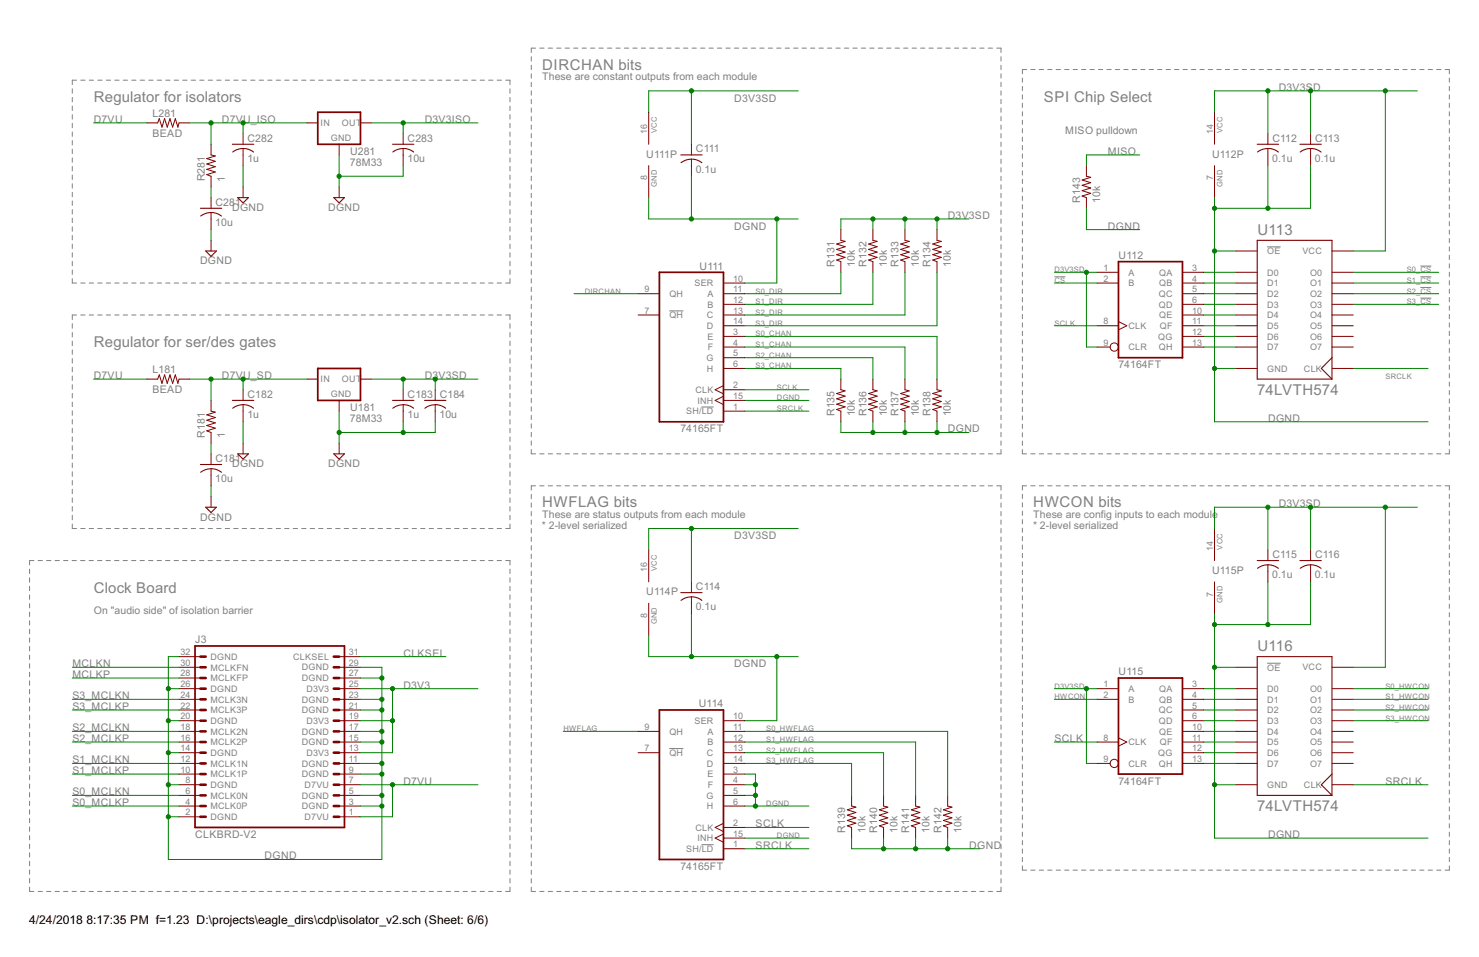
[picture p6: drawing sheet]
<svg xmlns="http://www.w3.org/2000/svg" width="432mm" height="279mm" viewBox="0 0 432 279" stroke-linecap="round" stroke-linejoin="round" font-family="sans-serif">
<defs><g id="words">
<g font-size="4.9" fill="#808080">
<text x="158.3" y="20.3">DIRCHAN bits</text>
<text x="27.4" y="29.6">Regulator for isolators</text>
<text x="304.8" y="29.6">SPI Chip Select</text>
<text x="367.1" y="68.6">U113</text>
<text x="27.4" y="101.3">Regulator for ser/des gates</text>
<text x="367.1" y="115.4">74LVTH574</text>
<text x="158.3" y="148.1">HWFLAG bits</text>
<text x="301.7" y="148.1">HWCON bits</text>
<text x="27.4" y="173">Clock Board</text>
<text x="367.1" y="190.2">U116</text>
<text x="367.1" y="236.9">74LVTH574</text>
</g>
<g font-size="4">
<text x="8.5" y="269.9">4/24/2018</text>
<text x="25.2" y="269.9">8:17:35 PM f=1.23 D:\projects\eagle_dirs\cdp\isolator_v2.sch (Sheet: 6/6)</text>
</g>
<g font-size="3.4" fill="#808080">
<text x="158.3" y="23.4">These are constant outputs from each module</text>
<text x="214.4" y="29.6">D3V3SD</text>
<text x="373.3" y="26.5">D3V3S</text>
<text x="383.4" y="26.5">D</text>
<text x="27.4" y="35.9">D7VU</text>
<text x="44.5" y="34">L281</text>
<text x="64.8" y="35.9">D7V</text>
<text x="71" y="35.9">U_ISO</text>
<text x="124" y="35.9">D3V3ISO</text>
<text x="44.5" y="39.9">BEAD</text>
<text x="72.3" y="41.3">C282</text>
<text x="119" y="41.3">C283</text>
<text x="311" y="39">MISO pulldown</text>
<text x="371.5" y="41.3">C112</text>
<text x="383.9" y="41.3">C113</text>
<text x="72.2" y="47.3">1u</text>
<text x="102.2" y="45.2">U281</text>
<text x="119" y="47.3">10u</text>
<text x="188.7" y="46">U111P</text>
<text x="203.2" y="44.4">C111</text>
<text x="323.5" y="45.2">MISO</text>
<text x="353.9" y="46">U112P</text>
<text x="371.4" y="47.3">0.1u</text>
<text x="383.9" y="47.3">0.1u</text>
<text x="59.8" y="53" transform="rotate(-90 59.8 53)">R281</text>
<text x="65.7" y="53" transform="rotate(-90 65.7 53)">1</text>
<text x="102.1" y="48.3">78M33</text>
<text x="203.1" y="50.4">0.1u</text>
<text x="315.3" y="59.2" transform="rotate(-90 315.3 59.2)">R143</text>
<text x="321.2" y="59.3" transform="rotate(-90 321.2 59.3)">10k</text>
<text x="62.9" y="66">10u</text>
<text x="62.9" y="60">C281</text>
<text x="67.7" y="61.6">DGND</text>
<text x="95.8" y="61.6">DGND</text>
<text x="276.7" y="63.9">D3V3SD</text>
<text x="214.4" y="67">DGND</text>
<text x="323.5" y="67">DGND</text>
<text x="58.4" y="77.2">DGND</text>
<text x="243.7" y="77.9" transform="rotate(-90 243.7 77.9)">R131</text>
<text x="249.6" y="78" transform="rotate(-90 249.6 78)">10k</text>
<text x="253" y="77.9" transform="rotate(-90 253 77.9)">R132</text>
<text x="258.9" y="78" transform="rotate(-90 258.9 78)">10k</text>
<text x="262.4" y="77.9" transform="rotate(-90 262.4 77.9)">R133</text>
<text x="268.3" y="78" transform="rotate(-90 268.3 78)">10k</text>
<text x="271.7" y="77.9" transform="rotate(-90 271.7 77.9)">R134</text>
<text x="277.6" y="78" transform="rotate(-90 277.6 78)">10k</text>
<text x="326.6" y="75.6">U112</text>
<text x="204.3" y="78.7">U111</text>
<text x="326.5" y="107.6">74164FT</text>
<text x="27.4" y="110.7">D7VU</text>
<text x="44.5" y="108.8">L181</text>
<text x="64.8" y="110.7">D7VU_SD</text>
<text x="124" y="110.7">D3V3SD</text>
<text x="44.5" y="114.7">BEAD</text>
<text x="72.3" y="116.1">C182</text>
<text x="119" y="116.1">C183</text>
<text x="128.4" y="116.1">C184</text>
<text x="72.2" y="122.1">1u</text>
<text x="102.1" y="123.1">78M33</text>
<text x="102.2" y="120">U181</text>
<text x="119" y="122.1">1u</text>
<text x="128.3" y="122.1">10u</text>
<text x="243.7" y="121.5" transform="rotate(-90 243.7 121.5)">R135</text>
<text x="249.6" y="121.6" transform="rotate(-90 249.6 121.6)">10k</text>
<text x="253" y="121.5" transform="rotate(-90 253 121.5)">R136</text>
<text x="258.9" y="121.6" transform="rotate(-90 258.9 121.6)">10k</text>
<text x="262.4" y="121.5" transform="rotate(-90 262.4 121.5)">R137</text>
<text x="268.3" y="121.6" transform="rotate(-90 268.3 121.6)">10k</text>
<text x="271.7" y="121.5" transform="rotate(-90 271.7 121.5)">R138</text>
<text x="277.6" y="121.6" transform="rotate(-90 277.6 121.6)">10k</text>
<text x="370.2" y="123.1">DGND</text>
<text x="59.8" y="127.8" transform="rotate(-90 59.8 127.8)">R181</text>
<text x="65.7" y="127.8" transform="rotate(-90 65.7 127.8)">1</text>
<text x="198.6" y="126.3">74165FT</text>
<text x="276.7" y="126.3">DGND</text>
<text x="62.9" y="134.8">C181</text>
<text x="67.7" y="136.4">DGND</text>
<text x="95.8" y="136.4">DGND</text>
<text x="62.9" y="140.8">10u</text>
<text x="373.3" y="148.1">D3V3SD</text>
<text x="58.4" y="152">DGND</text>
<text x="158.2" y="154.3">* 2-level serialized</text>
<text x="158.3" y="151.2">These are status outputs from each module</text>
<text x="301.6" y="154.3">* 2-level serialized</text>
<text x="301.7" y="151.2">These are config inputs to each module</text>
<text x="214.4" y="157.4">D3V3SD</text>
<text x="353.9" y="167.6">U115P</text>
<text x="371.5" y="162.9">C115</text>
<text x="383.9" y="162.9">C116</text>
<text x="188.7" y="173.8">U114P</text>
<text x="203.2" y="172.2">C114</text>
<text x="371.4" y="168.8">0.1u</text>
<text x="383.9" y="168.8">0.1u</text>
<text x="27.4" y="179.2">On &quot;audio side&quot; of isolation barrier</text>
<text x="203.1" y="178.2">0.1u</text>
<text x="57" y="187.7">J3</text>
<text x="117.8" y="191.7">CLKSEL</text>
<text x="21.2" y="194.8">MCLKN</text>
<text x="21.2" y="197.9">MCLKP</text>
<text x="214.4" y="194.8">DGND</text>
<text x="326.6" y="197.2">U115</text>
<text x="117.8" y="201.1">D3V3</text>
<text x="21.2" y="204.2">S3_MCLKN</text>
<text x="21.2" y="207.3">S3_MCLKP</text>
<text x="204" y="206.5">U114</text>
<text x="21.2" y="213.5">S2_MCLKN</text>
<text x="21.2" y="216.6">S2_MCLKP</text>
<text x="307.9" y="216.6">SCLK</text>
<text x="21.2" y="222.9">S1_MCLKN</text>
<text x="21.2" y="226">S1_MCLKP</text>
<text x="21.2" y="232.2">S0_MCLKN</text>
<text x="117.8" y="229.1">D7VU</text>
<text x="326.5" y="229.1">74164FT</text>
<text x="404.5" y="229.1">SRCLK</text>
<text x="21.2" y="235.3">S0_MCLKP</text>
<text x="57" y="244.7">CLKBRD-V2</text>
<text x="220.6" y="241.6">SCLK</text>
<text x="246.8" y="243.1" transform="rotate(-90 246.8 243.1)">R139</text>
<text x="252.7" y="243.1" transform="rotate(-90 252.7 243.1)">10k</text>
<text x="256.1" y="243.1" transform="rotate(-90 256.1 243.1)">R140</text>
<text x="262" y="243.1" transform="rotate(-90 262 243.1)">10k</text>
<text x="265.5" y="243.1" transform="rotate(-90 265.5 243.1)">R141</text>
<text x="271.4" y="243.1" transform="rotate(-90 271.4 243.1)">10k</text>
<text x="274.8" y="243.1" transform="rotate(-90 274.8 243.1)">R142</text>
<text x="280.7" y="243.1" transform="rotate(-90 280.7 243.1)">10k</text>
<text x="370.2" y="244.7">DGND</text>
<text x="77.3" y="250.9">DGND</text>
<text x="220.6" y="247.8">SRCLK</text>
<text x="283" y="247.8">DGND</text>
<text x="198.6" y="254">74165FT</text>
</g>
<g font-size="2.9" fill="#808080">
<text x="93.6" y="36.7">IN</text>
<text x="96.6" y="41.2">GND</text>
<text x="99.8" y="36.7">OUT</text>
<text x="189" y="39.2" transform="rotate(-90 189 39.2)">16</text>
<text x="354.1" y="39.2" transform="rotate(-90 354.1 39.2)">14</text>
<text x="189" y="52.7" transform="rotate(-90 189 52.7)">8</text>
<text x="354.1" y="52.7" transform="rotate(-90 354.1 52.7)">7</text>
<text x="370" y="74.2">OE</text>
<text x="380.2" y="74.2">VCC</text>
<text x="202.7" y="83.6">SER</text>
<text x="214.1" y="82.2">10</text>
<text x="322.2" y="79.1">1</text>
<text x="322.2" y="82.2">2</text>
<text x="329.4" y="80.4">A</text>
<text x="329.4" y="83.6">B</text>
<text x="338.5" y="80.4">QA</text>
<text x="338.5" y="83.6">QB</text>
<text x="348.1" y="79.1">3</text>
<text x="348.1" y="82.2">4</text>
<text x="370" y="80.4">D0</text>
<text x="370" y="83.6">D1</text>
<text x="382.5" y="80.4">O0</text>
<text x="382.5" y="83.6">O1</text>
<text x="188.2" y="85.3">9</text>
<text x="195.4" y="86.7">QH</text>
<text x="206.6" y="86.7">A</text>
<text x="206.6" y="89.8">B</text>
<text x="214.1" y="85.3">11</text>
<text x="214.1" y="88.4">12</text>
<text x="338.3" y="86.7">QC</text>
<text x="338.3" y="89.8">QD</text>
<text x="348.1" y="85.3">5</text>
<text x="348.1" y="88.4">6</text>
<text x="370" y="86.7">D2</text>
<text x="370" y="89.8">D3</text>
<text x="382.5" y="86.7">O2</text>
<text x="382.5" y="89.8">O3</text>
<text x="188.2" y="91.5">7</text>
<text x="195.4" y="92.9">QH</text>
<text x="206.4" y="92.9">C</text>
<text x="214.1" y="91.5">13</text>
<text x="214.1" y="94.7">14</text>
<text x="322.2" y="94.7">8</text>
<text x="338.5" y="92.9">QE</text>
<text x="348.1" y="91.5">10</text>
<text x="348.1" y="94.7">11</text>
<text x="370" y="92.9">D4</text>
<text x="382.5" y="92.9">O4</text>
<text x="206.4" y="96">D</text>
<text x="206.6" y="99.1">E</text>
<text x="214.1" y="97.8">3</text>
<text x="214.1" y="100.9">4</text>
<text x="322.2" y="100.9">9</text>
<text x="329.4" y="96">CLK</text>
<text x="338.2" y="99.1">QG</text>
<text x="338.6" y="96">QF</text>
<text x="348.1" y="97.8">12</text>
<text x="348.1" y="100.9">13</text>
<text x="370" y="96">D5</text>
<text x="370" y="99.1">D6</text>
<text x="382.5" y="96">O5</text>
<text x="382.5" y="99.1">O6</text>
<text x="206.3" y="105.4">G</text>
<text x="206.7" y="102.3">F</text>
<text x="214.1" y="104">5</text>
<text x="214.1" y="107.1">6</text>
<text x="329.4" y="102.3">CLR</text>
<text x="338.3" y="102.3">QH</text>
<text x="370" y="102.3">D7</text>
<text x="382.5" y="102.3">O7</text>
<text x="93.6" y="111.5">IN</text>
<text x="99.8" y="111.5">OUT</text>
<text x="206.4" y="108.5">H</text>
<text x="214.1" y="113.4">2</text>
<text x="370" y="108.5">GND</text>
<text x="380.7" y="108.5">CLK</text>
<text x="96.6" y="116">GND</text>
<text x="203" y="114.7">CLK</text>
<text x="203.6" y="117.8">INH</text>
<text x="214.1" y="119.6">1</text>
<text x="214.1" y="116.5">15</text>
<text x="200.3" y="121">SH/LD</text>
<text x="354.1" y="160.8" transform="rotate(-90 354.1 160.8)">14</text>
<text x="189" y="167" transform="rotate(-90 189 167)">16</text>
<text x="354.1" y="174.2" transform="rotate(-90 354.1 174.2)">7</text>
<text x="189" y="180.5" transform="rotate(-90 189 180.5)">8</text>
<text x="52.7" y="191.3">32</text>
<text x="101.9" y="191.3">31</text>
<text x="52.7" y="197.5">28</text>
<text x="52.7" y="194.4">30</text>
<text x="61.4" y="195.8">MCLKFN</text>
<text x="61.4" y="192.6">DGND</text>
<text x="85.6" y="192.6">CLKSEL</text>
<text x="88.1" y="195.8">DGND</text>
<text x="101.9" y="197.5">27</text>
<text x="101.9" y="194.4">29</text>
<text x="370" y="195.8">OE</text>
<text x="380.2" y="195.8">VCC</text>
<text x="52.7" y="203.7">24</text>
<text x="52.7" y="200.6">26</text>
<text x="61.4" y="202">DGND</text>
<text x="61.4" y="198.9">MCLKFP</text>
<text x="88.1" y="198.9">DGND</text>
<text x="89.4" y="202">D3V3</text>
<text x="101.9" y="203.7">23</text>
<text x="101.9" y="200.6">25</text>
<text x="322.2" y="200.6">1</text>
<text x="322.2" y="203.7">2</text>
<text x="329.4" y="202">A</text>
<text x="338.5" y="202">QA</text>
<text x="348.1" y="200.6">3</text>
<text x="348.1" y="203.7">4</text>
<text x="370" y="202">D0</text>
<text x="382.5" y="202">O0</text>
<text x="52.7" y="210">20</text>
<text x="52.7" y="206.9">22</text>
<text x="61.4" y="208.2">MCLK3P</text>
<text x="61.4" y="205.1">MCLK3N</text>
<text x="88.1" y="208.2">DGND</text>
<text x="88.1" y="205.1">DGND</text>
<text x="101.9" y="210">19</text>
<text x="101.9" y="206.9">21</text>
<text x="214.1" y="210">10</text>
<text x="329.4" y="205.1">B</text>
<text x="338.3" y="208.2">QC</text>
<text x="338.5" y="205.1">QB</text>
<text x="348.1" y="206.9">5</text>
<text x="348.1" y="210">6</text>
<text x="370" y="205.1">D1</text>
<text x="370" y="208.2">D2</text>
<text x="382.5" y="205.1">O1</text>
<text x="382.5" y="208.2">O2</text>
<text x="52.7" y="213.1">18</text>
<text x="61.4" y="214.5">MCLK2N</text>
<text x="61.4" y="211.3">DGND</text>
<text x="88.1" y="214.5">DGND</text>
<text x="89.4" y="211.3">D3V3</text>
<text x="101.9" y="213.1">17</text>
<text x="188.2" y="213.1">9</text>
<text x="195.4" y="214.5">QH</text>
<text x="202.7" y="211.3">SER</text>
<text x="206.6" y="214.5">A</text>
<text x="214.1" y="213.1">11</text>
<text x="338.3" y="211.3">QD</text>
<text x="338.5" y="214.5">QE</text>
<text x="348.1" y="213.1">10</text>
<text x="370" y="211.3">D3</text>
<text x="370" y="214.5">D4</text>
<text x="382.5" y="211.3">O3</text>
<text x="382.5" y="214.5">O4</text>
<text x="52.7" y="219.3">14</text>
<text x="52.7" y="216.2">16</text>
<text x="61.4" y="220.7">DGND</text>
<text x="61.4" y="217.6">MCLK2P</text>
<text x="88.1" y="217.6">DGND</text>
<text x="89.4" y="220.7">D3V3</text>
<text x="101.9" y="219.3">13</text>
<text x="101.9" y="216.2">15</text>
<text x="188.2" y="219.3">7</text>
<text x="195.4" y="220.7">QH</text>
<text x="206.4" y="220.7">C</text>
<text x="206.6" y="217.6">B</text>
<text x="214.1" y="216.2">12</text>
<text x="214.1" y="219.3">13</text>
<text x="322.2" y="216.2">8</text>
<text x="329.4" y="217.6">CLK</text>
<text x="338.2" y="220.7">QG</text>
<text x="338.6" y="217.6">QF</text>
<text x="348.1" y="216.2">11</text>
<text x="348.1" y="219.3">12</text>
<text x="370" y="217.6">D5</text>
<text x="370" y="220.7">D6</text>
<text x="382.5" y="217.6">O5</text>
<text x="382.5" y="220.7">O6</text>
<text x="52.7" y="225.6">10</text>
<text x="52.7" y="222.4">12</text>
<text x="61.4" y="226.9">MCLK1P</text>
<text x="61.4" y="223.8">MCLK1N</text>
<text x="88.1" y="226.9">DGND</text>
<text x="88.1" y="223.8">DGND</text>
<text x="101.9" y="225.6">9</text>
<text x="101.9" y="222.4">11</text>
<text x="206.4" y="223.8">D</text>
<text x="206.6" y="226.9">E</text>
<text x="214.1" y="225.6">3</text>
<text x="214.1" y="222.4">14</text>
<text x="322.2" y="222.4">9</text>
<text x="329.4" y="223.8">CLR</text>
<text x="338.3" y="223.8">QH</text>
<text x="348.1" y="222.4">13</text>
<text x="370" y="223.8">D7</text>
<text x="382.5" y="223.8">O7</text>
<text x="54.2" y="231.8">6</text>
<text x="54.2" y="228.7">8</text>
<text x="61.4" y="233.2">MCLK0N</text>
<text x="61.4" y="230">DGND</text>
<text x="88.1" y="233.2">DGND</text>
<text x="88.9" y="230">D7VU</text>
<text x="101.9" y="231.8">5</text>
<text x="101.9" y="228.7">7</text>
<text x="206.3" y="233.2">G</text>
<text x="206.7" y="230">F</text>
<text x="214.1" y="228.7">4</text>
<text x="214.1" y="231.8">5</text>
<text x="370" y="230">GND</text>
<text x="380.7" y="230">CLK</text>
<text x="54.2" y="238">2</text>
<text x="54.2" y="234.9">4</text>
<text x="61.4" y="239.4">DGND</text>
<text x="61.4" y="236.3">MCLK0P</text>
<text x="88.1" y="236.3">DGND</text>
<text x="88.9" y="239.4">D7VU</text>
<text x="101.9" y="238">1</text>
<text x="101.9" y="234.9">3</text>
<text x="206.4" y="236.3">H</text>
<text x="214.1" y="234.9">6</text>
<text x="203" y="242.5">CLK</text>
<text x="203.6" y="245.6">INH</text>
<text x="214.1" y="241.1">2</text>
<text x="214.1" y="244.3">15</text>
<text x="200.3" y="248.7">SH/LD</text>
<text x="214.1" y="247.4">1</text>
</g>
<g font-size="2.5" fill="#808080">
<text x="191.7" y="39" transform="rotate(-90 191.7 39)">VCC</text>
<text x="356.9" y="39" transform="rotate(-90 356.9 39)">VCC</text>
<text x="191.7" y="54.5" transform="rotate(-90 191.7 54.5)">GND</text>
<text x="356.9" y="54.5" transform="rotate(-90 356.9 54.5)">GND</text>
<text x="307.9" y="82.6">CS</text>
<text x="307.9" y="79.5">D3V3SD</text>
<text x="410.7" y="79.5">S0_CS</text>
<text x="410.7" y="82.6">S1_CS</text>
<text x="170.7" y="85.7">DIRCHAN</text>
<text x="220.6" y="85.7">S0_DIR</text>
<text x="220.6" y="88.9">S1_DIR</text>
<text x="410.7" y="85.7">S2_CS</text>
<text x="410.7" y="88.9">S3_CS</text>
<text x="220.6" y="92">S2_DIR</text>
<text x="220.6" y="95.1">S3_DIR</text>
<text x="307.9" y="95.1">SCLK</text>
<text x="220.6" y="98.2">S0_CHAN</text>
<text x="220.6" y="101.3">S1_CHAN</text>
<text x="220.6" y="104.4">S2_CHAN</text>
<text x="220.6" y="107.6">S3_CHAN</text>
<text x="226.8" y="113.8">SCLK</text>
<text x="404.5" y="110.7">SRCLK</text>
<text x="226.8" y="116.9">DGND</text>
<text x="226.8" y="120">SRCLK</text>
<text x="356.9" y="160.5" transform="rotate(-90 356.9 160.5)">VCC</text>
<text x="191.7" y="166.7" transform="rotate(-90 191.7 166.7)">VCC</text>
<text x="356.9" y="176.1" transform="rotate(-90 356.9 176.1)">GND</text>
<text x="191.7" y="182.3" transform="rotate(-90 191.7 182.3)">GND</text>
<text x="307.9" y="201.1">D3V3SD</text>
<text x="404.5" y="201.1">S0_HWCON</text>
<text x="307.9" y="204.2">HWCON</text>
<text x="404.5" y="204.2">S1_HWCON</text>
<text x="404.5" y="207.3">S2_HWCON</text>
<text x="164.5" y="213.5">HWFLAG</text>
<text x="223.7" y="213.5">S0_HWFLAG</text>
<text x="404.5" y="210.4">S3_HWCON</text>
<text x="223.7" y="216.6">S1_HWFLAG</text>
<text x="223.7" y="219.8">S2_HWFLAG</text>
<text x="223.7" y="222.9">S3_HWFLAG</text>
<text x="223.7" y="235.3">DGND</text>
<text x="226.8" y="244.7">DGND</text>
</g>
</g></defs>
<g fill="#808080" stroke="#808080" stroke-width=".29">
<path d="M298.5 132.5h1.2z"/>
<path d="M300.9 132.5h1.3z"/>
<path d="M303.4 132.5h1.3z"/>
<path d="M305.9 132.5h1.2z"/>
<path d="M308.4 132.5h1.2z"/>
<path d="M310.8 132.5h1.3z"/>
<path d="M313.3 132.5h1.2z"/>
<path d="M315.8 132.5h1.2z"/>
<path d="M318.2 132.5h1.3z"/>
<path d="M320.7 132.5h1.2z"/>
<path d="M323.2 132.5h1.2z"/>
<path d="M325.6 132.5h1.3z"/>
<path d="M328.1 132.5h1.3z"/>
<path d="M330.6 132.5h1.2z"/>
<path d="M333 132.5h1.3z"/>
<path d="M335.5 132.5h1.3z"/>
<path d="M338 132.5h1.2z"/>
<path d="M340.4 132.5h1.3z"/>
<path d="M342.9 132.5h1.2z"/>
<path d="M345.4 132.5h1.2z"/>
<path d="M347.9 132.5h1.2z"/>
<path d="M350.3 132.5h1.3z"/>
<path d="M352.8 132.5h1.2z"/>
<path d="M355.3 132.5h1.2z"/>
<path d="M357.7 132.5h1.3z"/>
<path d="M360.2 132.5h1.2z"/>
<path d="M362.7 132.5h1.2z"/>
<path d="M365.1 132.5h1.3z"/>
<path d="M367.6 132.5h1.3z"/>
<path d="M370.1 132.5h1.2z"/>
<path d="M372.5 132.5h1.3z"/>
<path d="M375 132.5h1.3z"/>
<path d="M377.5 132.5h1.2z"/>
<path d="M379.9 132.5h1.3z"/>
<path d="M382.4 132.5h1.2z"/>
<path d="M384.9 132.5h1.2z"/>
<path d="M387.3 132.5h1.3z"/>
<path d="M389.8 132.5h1.3z"/>
<path d="M392.3 132.5h1.2z"/>
<path d="M394.8 132.5h1.2z"/>
<path d="M397.2 132.5h1.3z"/>
<path d="M399.7 132.5h1.2z"/>
<path d="M402.2 132.5h1.2z"/>
<path d="M404.6 132.5h1.3z"/>
<path d="M407.1 132.5h1.2z"/>
<path d="M409.6 132.5h1.2z"/>
<path d="M412 132.5h1.3z"/>
<path d="M414.5 132.5h1.2z"/>
<path d="M417 132.5h1.2z"/>
<path d="M419.4 132.5h1.3z"/>
<path d="M421.9 132.5h1.2z"/>
<path d="M423.1 131.3v1.2z"/>
<path d="M423.1 128.8v1.2z"/>
<path d="M423.1 126.3v1.3z"/>
<path d="M423.1 123.9v1.2z"/>
<path d="M423.1 121.4v1.2z"/>
<path d="M423.1 118.9v1.3z"/>
<path d="M423.1 116.5v1.2z"/>
<path d="M423.1 114v1.2z"/>
<path d="M423.1 111.5v1.3z"/>
<path d="M423.1 109.1v1.2z"/>
<path d="M423.1 106.6v1.2z"/>
<path d="M423.1 104.1v1.3z"/>
<path d="M423.1 101.7v1.2z"/>
<path d="M423.1 99.2v1.2z"/>
<path d="M423.1 96.7v1.3z"/>
<path d="M423.1 94.3v1.2z"/>
<path d="M423.1 91.8v1.2z"/>
<path d="M423.1 89.3v1.3z"/>
<path d="M423.1 86.9v1.2z"/>
<path d="M423.1 84.4v1.2z"/>
<path d="M423.1 81.9v1.3z"/>
<path d="M423.1 79.5v1.2z"/>
<path d="M423.1 77v1.3z"/>
<path d="M423.1 74.5v1.3z"/>
<path d="M423.1 72.1v1.2z"/>
<path d="M423.1 69.6v1.2z"/>
<path d="M423.1 67.1v1.3z"/>
<path d="M423.1 64.7v1.2z"/>
<path d="M423.1 62.2v1.3z"/>
<path d="M423.1 59.8v1.2z"/>
<path d="M423.1 57.3v1.2z"/>
<path d="M423.1 54.8v1.2z"/>
<path d="M423.1 52.3v1.3z"/>
<path d="M423.1 49.9v1.2z"/>
<path d="M423.1 47.4v1.3z"/>
<path d="M423.1 45v1.2z"/>
<path d="M423.1 42.5v1.2z"/>
<path d="M423.1 40v1.3z"/>
<path d="M423.1 37.5v1.3z"/>
<path d="M423.1 35.1v1.2z"/>
<path d="M423.1 32.6v1.3z"/>
<path d="M423.1 30.2v1.2z"/>
<path d="M423.1 27.7v1.2z"/>
<path d="M423.1 25.2v1.3z"/>
<path d="M423.1 22.8v1.2z"/>
<path d="M423.1 20.3v1.2z"/>
<path d="M421.9 20.3h1.2z"/>
<path d="M419.4 20.3h1.3z"/>
<path d="M417 20.3h1.2z"/>
<path d="M414.5 20.3h1.3z"/>
<path d="M412 20.3h1.3z"/>
<path d="M409.6 20.3h1.2z"/>
<path d="M407.1 20.3h1.2z"/>
<path d="M404.6 20.3h1.3z"/>
<path d="M402.2 20.3h1.2z"/>
<path d="M399.7 20.3h1.2z"/>
<path d="M397.2 20.3h1.3z"/>
<path d="M394.8 20.3h1.2z"/>
<path d="M392.3 20.3h1.2z"/>
<path d="M389.8 20.3h1.3z"/>
<path d="M387.3 20.3h1.3z"/>
<path d="M384.9 20.3h1.2z"/>
<path d="M382.4 20.3h1.3z"/>
<path d="M379.9 20.3h1.3z"/>
<path d="M377.5 20.3h1.2z"/>
<path d="M375 20.3h1.3z"/>
<path d="M372.5 20.3h1.3z"/>
<path d="M370.1 20.3h1.2z"/>
<path d="M367.6 20.3h1.3z"/>
<path d="M365.1 20.3h1.3z"/>
<path d="M362.7 20.3h1.2z"/>
<path d="M360.2 20.3h1.2z"/>
<path d="M357.7 20.3h1.3z"/>
<path d="M355.3 20.3h1.2z"/>
<path d="M352.8 20.3h1.2z"/>
<path d="M350.3 20.3h1.3z"/>
<path d="M347.9 20.3h1.2z"/>
<path d="M345.4 20.3h1.2z"/>
<path d="M342.9 20.3h1.3z"/>
<path d="M340.4 20.3h1.3z"/>
<path d="M338 20.3h1.2z"/>
<path d="M335.5 20.3h1.3z"/>
<path d="M333.1 20.3h1.2z"/>
<path d="M330.6 20.3h1.2z"/>
<path d="M328.1 20.3h1.3z"/>
<path d="M325.6 20.3h1.3z"/>
<path d="M323.2 20.3h1.2z"/>
<path d="M320.7 20.3h1.2z"/>
<path d="M318.2 20.3h1.3z"/>
<path d="M315.8 20.3h1.2z"/>
<path d="M313.3 20.3h1.2z"/>
<path d="M310.8 20.3h1.3z"/>
<path d="M308.4 20.3h1.2z"/>
<path d="M305.9 20.3h1.2z"/>
<path d="M303.4 20.3h1.3z"/>
<path d="M300.9 20.3h1.3z"/>
<path d="M298.5 20.3h1.2z"/>
<path d="M298.5 20.3v1.2z"/>
<path d="M298.5 22.8v1.2z"/>
<path d="M298.5 25.2v1.3z"/>
<path d="M298.5 27.7v1.2z"/>
<path d="M298.5 30.2v1.2z"/>
<path d="M298.5 32.6v1.3z"/>
<path d="M298.5 35.1v1.2z"/>
<path d="M298.5 37.5v1.3z"/>
<path d="M298.5 40v1.3z"/>
<path d="M298.5 42.5v1.2z"/>
<path d="M298.5 45v1.2z"/>
<path d="M298.5 47.4v1.3z"/>
<path d="M298.5 49.9v1.2z"/>
<path d="M298.5 52.3v1.3z"/>
<path d="M298.5 54.8v1.2z"/>
<path d="M298.5 57.3v1.2z"/>
<path d="M298.5 59.8v1.2z"/>
<path d="M298.5 62.2v1.3z"/>
<path d="M298.5 64.7v1.2z"/>
<path d="M298.5 67.1v1.3z"/>
<path d="M298.5 69.6v1.2z"/>
<path d="M298.5 72.1v1.2z"/>
<path d="M298.5 74.5v1.3z"/>
<path d="M298.5 77v1.3z"/>
<path d="M298.5 79.5v1.2z"/>
<path d="M298.5 81.9v1.3z"/>
<path d="M298.5 84.4v1.2z"/>
<path d="M298.5 86.9v1.2z"/>
<path d="M298.5 89.3v1.3z"/>
<path d="M298.5 91.8v1.2z"/>
<path d="M298.5 94.3v1.2z"/>
<path d="M298.5 96.7v1.3z"/>
<path d="M298.5 99.2v1.2z"/>
<path d="M298.5 101.7v1.2z"/>
<path d="M298.5 104.1v1.3z"/>
<path d="M298.5 106.6v1.2z"/>
<path d="M298.5 109.1v1.2z"/>
<path d="M298.5 111.5v1.3z"/>
<path d="M298.5 114v1.2z"/>
<path d="M298.5 116.5v1.2z"/>
<path d="M298.5 118.9v1.3z"/>
<path d="M298.5 121.4v1.2z"/>
<path d="M298.5 123.8v1.3z"/>
<path d="M298.5 126.3v1.3z"/>
<path d="M298.5 128.8v1.2z"/>
<path d="M298.5 131.3v1.2z"/>
<path d="M155.1 141.8h1.3z"/>
<path d="M157.6 141.8h1.2z"/>
<path d="M160.1 141.8h1.2z"/>
<path d="M162.5 141.8h1.3z"/>
<path d="M165 141.8h1.2z"/>
<path d="M167.5 141.8h1.2z"/>
<path d="M169.9 141.8h1.3z"/>
<path d="M172.4 141.8h1.3z"/>
<path d="M174.9 141.8h1.2z"/>
<path d="M177.4 141.8h1.2z"/>
<path d="M179.8 141.8h1.3z"/>
<path d="M182.3 141.8h1.2z"/>
<path d="M184.8 141.8h1.2z"/>
<path d="M187.2 141.8h1.3z"/>
<path d="M189.7 141.8h1.2z"/>
<path d="M192.2 141.8h1.2z"/>
<path d="M194.6 141.8h1.3z"/>
<path d="M197.1 141.8h1.3z"/>
<path d="M199.6 141.8h1.2z"/>
<path d="M202.1 141.8h1.2z"/>
<path d="M204.5 141.8h1.3z"/>
<path d="M207 141.8h1.2z"/>
<path d="M209.5 141.8h1.2z"/>
<path d="M211.9 141.8h1.3z"/>
<path d="M214.4 141.8h1.2z"/>
<path d="M216.9 141.8h1.2z"/>
<path d="M219.4 141.8h1.2z"/>
<path d="M221.8 141.8h1.3z"/>
<path d="M224.3 141.8h1.2z"/>
<path d="M226.8 141.8h1.2z"/>
<path d="M229.2 141.8h1.3z"/>
<path d="M231.7 141.8h1.3z"/>
<path d="M234.2 141.8h1.2z"/>
<path d="M236.6 141.8h1.3z"/>
<path d="M239.1 141.8h1.3z"/>
<path d="M241.6 141.8h1.2z"/>
<path d="M244.1 141.8h1.2z"/>
<path d="M246.5 141.8h1.3z"/>
<path d="M249 141.8h1.3z"/>
<path d="M251.5 141.8h1.2z"/>
<path d="M253.9 141.8h1.3z"/>
<path d="M256.4 141.8h1.3z"/>
<path d="M258.9 141.8h1.2z"/>
<path d="M261.3 141.8h1.3z"/>
<path d="M263.8 141.8h1.3z"/>
<path d="M266.3 141.8h1.2z"/>
<path d="M268.8 141.8h1.2z"/>
<path d="M271.2 141.8h1.3z"/>
<path d="M273.7 141.8h1.3z"/>
<path d="M276.2 141.8h1.2z"/>
<path d="M278.7 141.8h1.2z"/>
<path d="M281.1 141.8h1.3z"/>
<path d="M283.6 141.8h1.2z"/>
<path d="M286.1 141.8h1.2z"/>
<path d="M288.5 141.8h1.3z"/>
<path d="M291 141.8h1.2z"/>
<path d="M292.2 141.8v1.3z"/>
<path d="M292.2 144.3v1.3z"/>
<path d="M292.2 146.8v1.3z"/>
<path d="M292.2 149.3v1.3z"/>
<path d="M292.2 151.8v1.3z"/>
<path d="M292.2 154.3v1.3z"/>
<path d="M292.2 156.8v1.3z"/>
<path d="M292.2 159.3v1.2z"/>
<path d="M292.2 161.8v1.2z"/>
<path d="M292.2 164.3v1.2z"/>
<path d="M292.2 166.8v1.2z"/>
<path d="M292.2 169.3v1.2z"/>
<path d="M292.2 171.7v1.3z"/>
<path d="M292.2 174.2v1.3z"/>
<path d="M292.2 176.7v1.3z"/>
<path d="M292.2 179.2v1.3z"/>
<path d="M292.2 181.7v1.3z"/>
<path d="M292.2 184.2v1.3z"/>
<path d="M292.2 186.7v1.3z"/>
<path d="M292.2 189.2v1.3z"/>
<path d="M292.2 191.7v1.3z"/>
<path d="M292.2 194.2v1.3z"/>
<path d="M292.2 196.7v1.3z"/>
<path d="M292.2 199.2v1.2z"/>
<path d="M292.2 201.7v1.2z"/>
<path d="M292.2 204.2v1.2z"/>
<path d="M292.2 206.7v1.2z"/>
<path d="M292.2 209.1v1.3z"/>
<path d="M292.2 211.6v1.3z"/>
<path d="M292.2 214.1v1.3z"/>
<path d="M292.2 216.6v1.3z"/>
<path d="M292.2 219.1v1.3z"/>
<path d="M292.2 221.6v1.3z"/>
<path d="M292.2 224.1v1.3z"/>
<path d="M292.2 226.6v1.3z"/>
<path d="M292.2 229.1v1.3z"/>
<path d="M292.2 231.6v1.3z"/>
<path d="M292.2 234.1v1.3z"/>
<path d="M292.2 236.6v1.2z"/>
<path d="M292.2 239.1v1.2z"/>
<path d="M292.2 241.6v1.2z"/>
<path d="M292.2 244.1v1.2z"/>
<path d="M292.2 246.5v1.3z"/>
<path d="M292.2 249v1.3z"/>
<path d="M292.2 251.5v1.3z"/>
<path d="M292.2 254v1.3z"/>
<path d="M292.2 256.5v1.3z"/>
<path d="M292.2 259v1.3z"/>
<path d="M291 260.3h1.2z"/>
<path d="M288.5 260.3h1.3z"/>
<path d="M286.1 260.3h1.2z"/>
<path d="M283.6 260.3h1.2z"/>
<path d="M281.1 260.3h1.3z"/>
<path d="M278.7 260.3h1.2z"/>
<path d="M276.2 260.3h1.2z"/>
<path d="M273.7 260.3h1.3z"/>
<path d="M271.3 260.3h1.2z"/>
<path d="M268.8 260.3h1.2z"/>
<path d="M266.3 260.3h1.2z"/>
<path d="M263.8 260.3h1.3z"/>
<path d="M261.4 260.3h1.2z"/>
<path d="M258.9 260.3h1.2z"/>
<path d="M256.4 260.3h1.3z"/>
<path d="M254 260.3h1.2z"/>
<path d="M251.5 260.3h1.2z"/>
<path d="M249 260.3h1.3z"/>
<path d="M246.5 260.3h1.3z"/>
<path d="M244.1 260.3h1.2z"/>
<path d="M241.6 260.3h1.2z"/>
<path d="M239.1 260.3h1.3z"/>
<path d="M236.6 260.3h1.3z"/>
<path d="M234.2 260.3h1.2z"/>
<path d="M231.7 260.3h1.3z"/>
<path d="M229.2 260.3h1.3z"/>
<path d="M226.8 260.3h1.2z"/>
<path d="M224.3 260.3h1.3z"/>
<path d="M221.8 260.3h1.3z"/>
<path d="M219.4 260.3h1.2z"/>
<path d="M216.9 260.3h1.2z"/>
<path d="M214.4 260.3h1.3z"/>
<path d="M211.9 260.3h1.3z"/>
<path d="M209.5 260.3h1.2z"/>
<path d="M207 260.3h1.3z"/>
<path d="M204.5 260.3h1.3z"/>
<path d="M202.1 260.3h1.2z"/>
<path d="M199.6 260.3h1.2z"/>
<path d="M197.1 260.3h1.3z"/>
<path d="M194.6 260.3h1.3z"/>
<path d="M192.2 260.3h1.2z"/>
<path d="M189.7 260.3h1.2z"/>
<path d="M187.2 260.3h1.3z"/>
<path d="M184.8 260.3h1.2z"/>
<path d="M182.3 260.3h1.2z"/>
<path d="M179.8 260.3h1.3z"/>
<path d="M177.4 260.3h1.2z"/>
<path d="M174.9 260.3h1.2z"/>
<path d="M172.4 260.3h1.3z"/>
<path d="M169.9 260.3h1.3z"/>
<path d="M167.5 260.3h1.2z"/>
<path d="M165 260.3h1.2z"/>
<path d="M162.5 260.3h1.3z"/>
<path d="M160.1 260.3h1.2z"/>
<path d="M157.6 260.3h1.2z"/>
<path d="M155.1 260.3h1.3z"/>
<path d="M155.1 259v1.3z"/>
<path d="M155.1 256.5v1.3z"/>
<path d="M155.1 254v1.3z"/>
<path d="M155.1 251.5v1.3z"/>
<path d="M155.1 249v1.3z"/>
<path d="M155.1 246.5v1.3z"/>
<path d="M155.1 244.1v1.2z"/>
<path d="M155.1 241.6v1.2z"/>
<path d="M155.1 239.1v1.2z"/>
<path d="M155.1 236.6v1.2z"/>
<path d="M155.1 234.1v1.3z"/>
<path d="M155.1 231.6v1.3z"/>
<path d="M155.1 229.1v1.3z"/>
<path d="M155.1 226.6v1.3z"/>
<path d="M155.1 224.1v1.3z"/>
<path d="M155.1 221.6v1.3z"/>
<path d="M155.1 219.1v1.3z"/>
<path d="M155.1 216.6v1.3z"/>
<path d="M155.1 214.1v1.3z"/>
<path d="M155.1 211.6v1.3z"/>
<path d="M155.1 209.1v1.3z"/>
<path d="M155.1 206.7v1.2z"/>
<path d="M155.1 204.2v1.2z"/>
<path d="M155.1 201.7v1.2z"/>
<path d="M155.1 199.2v1.2z"/>
<path d="M155.1 196.7v1.3z"/>
<path d="M155.1 194.2v1.3z"/>
<path d="M155.1 191.7v1.3z"/>
<path d="M155.1 189.2v1.3z"/>
<path d="M155.1 186.7v1.3z"/>
<path d="M155.1 184.2v1.3z"/>
<path d="M155.1 181.7v1.3z"/>
<path d="M155.1 179.2v1.3z"/>
<path d="M155.1 176.7v1.3z"/>
<path d="M155.1 174.2v1.3z"/>
<path d="M155.1 171.8v1.2z"/>
<path d="M155.1 169.3v1.2z"/>
<path d="M155.1 166.8v1.2z"/>
<path d="M155.1 164.3v1.2z"/>
<path d="M155.1 161.8v1.2z"/>
<path d="M155.1 159.3v1.3z"/>
<path d="M155.1 156.8v1.3z"/>
<path d="M155.1 154.3v1.3z"/>
<path d="M155.1 151.8v1.3z"/>
<path d="M155.1 149.3v1.3z"/>
<path d="M155.1 146.8v1.3z"/>
<path d="M155.1 144.3v1.3z"/>
<path d="M155.1 141.8v1.3z"/>
<path d="M155.1 14.1h1.3z"/>
<path d="M157.6 14.1h1.2z"/>
<path d="M160.1 14.1h1.2z"/>
<path d="M162.5 14.1h1.3z"/>
<path d="M165 14.1h1.2z"/>
<path d="M167.5 14.1h1.2z"/>
<path d="M169.9 14.1h1.3z"/>
<path d="M172.4 14.1h1.3z"/>
<path d="M174.9 14.1h1.2z"/>
<path d="M177.4 14.1h1.2z"/>
<path d="M179.8 14.1h1.3z"/>
<path d="M182.3 14.1h1.2z"/>
<path d="M184.8 14.1h1.2z"/>
<path d="M187.2 14.1h1.3z"/>
<path d="M189.7 14.1h1.2z"/>
<path d="M192.2 14.1h1.2z"/>
<path d="M194.6 14.1h1.3z"/>
<path d="M197.1 14.1h1.3z"/>
<path d="M199.6 14.1h1.2z"/>
<path d="M202.1 14.1h1.2z"/>
<path d="M204.5 14.1h1.3z"/>
<path d="M207 14.1h1.2z"/>
<path d="M209.5 14.1h1.2z"/>
<path d="M211.9 14.1h1.3z"/>
<path d="M214.4 14.1h1.2z"/>
<path d="M216.9 14.1h1.2z"/>
<path d="M219.4 14.1h1.2z"/>
<path d="M221.8 14.1h1.3z"/>
<path d="M224.3 14.1h1.2z"/>
<path d="M226.8 14.1h1.2z"/>
<path d="M229.2 14.1h1.3z"/>
<path d="M231.7 14.1h1.3z"/>
<path d="M234.2 14.1h1.2z"/>
<path d="M236.6 14.1h1.3z"/>
<path d="M239.1 14.1h1.3z"/>
<path d="M241.6 14.1h1.2z"/>
<path d="M244.1 14.1h1.2z"/>
<path d="M246.5 14.1h1.3z"/>
<path d="M249 14.1h1.3z"/>
<path d="M251.5 14.1h1.2z"/>
<path d="M253.9 14.1h1.3z"/>
<path d="M256.4 14.1h1.3z"/>
<path d="M258.9 14.1h1.2z"/>
<path d="M261.3 14.1h1.3z"/>
<path d="M263.8 14.1h1.3z"/>
<path d="M266.3 14.1h1.2z"/>
<path d="M268.8 14.1h1.2z"/>
<path d="M271.2 14.1h1.3z"/>
<path d="M273.7 14.1h1.3z"/>
<path d="M276.2 14.1h1.2z"/>
<path d="M278.7 14.1h1.2z"/>
<path d="M281.1 14.1h1.3z"/>
<path d="M283.6 14.1h1.2z"/>
<path d="M286.1 14.1h1.2z"/>
<path d="M288.5 14.1h1.3z"/>
<path d="M291 14.1h1.2z"/>
<path d="M292.2 14.1v1.2z"/>
<path d="M292.2 16.6v1.2z"/>
<path d="M292.2 19v1.3z"/>
<path d="M292.2 21.5v1.3z"/>
<path d="M292.2 24v1.3z"/>
<path d="M292.2 26.5v1.3z"/>
<path d="M292.2 29v1.3z"/>
<path d="M292.2 31.5v1.3z"/>
<path d="M292.2 34v1.3z"/>
<path d="M292.2 36.5v1.3z"/>
<path d="M292.2 39v1.3z"/>
<path d="M292.2 41.5v1.3z"/>
<path d="M292.2 44v1.2z"/>
<path d="M292.2 46.5v1.2z"/>
<path d="M292.2 49v1.2z"/>
<path d="M292.2 51.5v1.2z"/>
<path d="M292.2 54v1.2z"/>
<path d="M292.2 56.4v1.3z"/>
<path d="M292.2 58.9v1.3z"/>
<path d="M292.2 61.4v1.3z"/>
<path d="M292.2 63.9v1.3z"/>
<path d="M292.2 66.4v1.3z"/>
<path d="M292.2 68.9v1.3z"/>
<path d="M292.2 71.4v1.3z"/>
<path d="M292.2 73.9v1.3z"/>
<path d="M292.2 76.4v1.2z"/>
<path d="M292.2 78.9v1.2z"/>
<path d="M292.2 81.4v1.2z"/>
<path d="M292.2 83.9v1.2z"/>
<path d="M292.2 86.4v1.2z"/>
<path d="M292.2 88.8v1.3z"/>
<path d="M292.2 91.3v1.3z"/>
<path d="M292.2 93.8v1.3z"/>
<path d="M292.2 96.3v1.3z"/>
<path d="M292.2 98.8v1.3z"/>
<path d="M292.2 101.3v1.3z"/>
<path d="M292.2 103.8v1.3z"/>
<path d="M292.2 106.3v1.3z"/>
<path d="M292.2 108.8v1.2z"/>
<path d="M292.2 111.3v1.2z"/>
<path d="M292.2 113.8v1.2z"/>
<path d="M292.2 116.3v1.2z"/>
<path d="M292.2 118.8v1.2z"/>
<path d="M292.2 121.2v1.3z"/>
<path d="M292.2 123.7v1.3z"/>
<path d="M292.2 126.2v1.3z"/>
<path d="M292.2 128.7v1.3z"/>
<path d="M292.2 131.2v1.3z"/>
<path d="M291 132.5h1.2z"/>
<path d="M288.5 132.5h1.3z"/>
<path d="M286.1 132.5h1.2z"/>
<path d="M283.6 132.5h1.2z"/>
<path d="M281.1 132.5h1.3z"/>
<path d="M278.7 132.5h1.2z"/>
<path d="M276.2 132.5h1.2z"/>
<path d="M273.7 132.5h1.3z"/>
<path d="M271.3 132.5h1.2z"/>
<path d="M268.8 132.5h1.2z"/>
<path d="M266.3 132.5h1.2z"/>
<path d="M263.8 132.5h1.3z"/>
<path d="M261.4 132.5h1.2z"/>
<path d="M258.9 132.5h1.2z"/>
<path d="M256.4 132.5h1.3z"/>
<path d="M254 132.5h1.2z"/>
<path d="M251.5 132.5h1.2z"/>
<path d="M249 132.5h1.3z"/>
<path d="M246.5 132.5h1.3z"/>
<path d="M244.1 132.5h1.2z"/>
<path d="M241.6 132.5h1.2z"/>
<path d="M239.1 132.5h1.3z"/>
<path d="M236.6 132.5h1.3z"/>
<path d="M234.2 132.5h1.2z"/>
<path d="M231.7 132.5h1.3z"/>
<path d="M229.2 132.5h1.3z"/>
<path d="M226.8 132.5h1.2z"/>
<path d="M224.3 132.5h1.3z"/>
<path d="M221.8 132.5h1.3z"/>
<path d="M219.4 132.5h1.2z"/>
<path d="M216.9 132.5h1.2z"/>
<path d="M214.4 132.5h1.3z"/>
<path d="M211.9 132.5h1.3z"/>
<path d="M209.5 132.5h1.2z"/>
<path d="M207 132.5h1.3z"/>
<path d="M204.5 132.5h1.3z"/>
<path d="M202.1 132.5h1.2z"/>
<path d="M199.6 132.5h1.2z"/>
<path d="M197.1 132.5h1.3z"/>
<path d="M194.6 132.5h1.3z"/>
<path d="M192.2 132.5h1.2z"/>
<path d="M189.7 132.5h1.2z"/>
<path d="M187.2 132.5h1.3z"/>
<path d="M184.8 132.5h1.2z"/>
<path d="M182.3 132.5h1.2z"/>
<path d="M179.8 132.5h1.3z"/>
<path d="M177.4 132.5h1.2z"/>
<path d="M174.9 132.5h1.2z"/>
<path d="M172.4 132.5h1.3z"/>
<path d="M169.9 132.5h1.3z"/>
<path d="M167.5 132.5h1.2z"/>
<path d="M165 132.5h1.2z"/>
<path d="M162.5 132.5h1.3z"/>
<path d="M160.1 132.5h1.2z"/>
<path d="M157.6 132.5h1.2z"/>
<path d="M155.1 132.5h1.3z"/>
<path d="M155.1 131.2v1.3z"/>
<path d="M155.1 128.7v1.3z"/>
<path d="M155.1 126.2v1.3z"/>
<path d="M155.1 123.7v1.3z"/>
<path d="M155.1 121.3v1.2z"/>
<path d="M155.1 118.8v1.2z"/>
<path d="M155.1 116.3v1.2z"/>
<path d="M155.1 113.8v1.2z"/>
<path d="M155.1 111.3v1.2z"/>
<path d="M155.1 108.8v1.3z"/>
<path d="M155.1 106.3v1.3z"/>
<path d="M155.1 103.8v1.3z"/>
<path d="M155.1 101.3v1.3z"/>
<path d="M155.1 98.8v1.3z"/>
<path d="M155.1 96.3v1.3z"/>
<path d="M155.1 93.8v1.3z"/>
<path d="M155.1 91.3v1.3z"/>
<path d="M155.1 88.9v1.2z"/>
<path d="M155.1 86.4v1.2z"/>
<path d="M155.1 83.9v1.2z"/>
<path d="M155.1 81.4v1.2z"/>
<path d="M155.1 78.9v1.2z"/>
<path d="M155.1 76.4v1.3z"/>
<path d="M155.1 73.9v1.3z"/>
<path d="M155.1 71.4v1.3z"/>
<path d="M155.1 68.9v1.3z"/>
<path d="M155.1 66.4v1.3z"/>
<path d="M155.1 63.9v1.3z"/>
<path d="M155.1 61.4v1.3z"/>
<path d="M155.1 58.9v1.3z"/>
<path d="M155.1 56.5v1.2z"/>
<path d="M155.1 54v1.2z"/>
<path d="M155.1 51.5v1.2z"/>
<path d="M155.1 49v1.2z"/>
<path d="M155.1 46.5v1.2z"/>
<path d="M155.1 44v1.3z"/>
<path d="M155.1 41.5v1.3z"/>
<path d="M155.1 39v1.3z"/>
<path d="M155.1 36.5v1.3z"/>
<path d="M155.1 34v1.3z"/>
<path d="M155.1 31.5v1.3z"/>
<path d="M155.1 29v1.3z"/>
<path d="M155.1 26.5v1.3z"/>
<path d="M155.1 24v1.3z"/>
<path d="M155.1 21.5v1.3z"/>
<path d="M155.1 19v1.3z"/>
<path d="M155.1 16.6v1.2z"/>
<path d="M155.1 14.1v1.2z"/>
<path d="M8.6 163.7v1.2z"/>
<path d="M8.6 166.2v1.2z"/>
<path d="M8.6 168.7v1.3z"/>
<path d="M8.6 171.2v1.3z"/>
<path d="M8.6 173.7v1.3z"/>
<path d="M8.6 176.2v1.3z"/>
<path d="M8.6 178.7v1.3z"/>
<path d="M8.6 181.2v1.3z"/>
<path d="M8.6 183.7v1.3z"/>
<path d="M8.6 186.2v1.3z"/>
<path d="M8.6 188.7v1.3z"/>
<path d="M8.6 191.3v1.2z"/>
<path d="M8.6 193.8v1.3z"/>
<path d="M8.6 196.3v1.2z"/>
<path d="M8.6 198.8v1.3z"/>
<path d="M8.6 201.3v1.3z"/>
<path d="M8.6 203.8v1.3z"/>
<path d="M8.6 206.3v1.3z"/>
<path d="M8.6 208.8v1.3z"/>
<path d="M8.6 211.3v1.3z"/>
<path d="M8.6 213.8v1.3z"/>
<path d="M8.6 216.3v1.3z"/>
<path d="M8.6 218.8v1.3z"/>
<path d="M8.6 221.4v1.3z"/>
<path d="M8.6 223.9v1.2z"/>
<path d="M8.6 226.4v1.3z"/>
<path d="M8.6 228.9v1.3z"/>
<path d="M8.6 231.4v1.3z"/>
<path d="M8.6 233.9v1.3z"/>
<path d="M8.6 236.4v1.3z"/>
<path d="M8.6 238.9v1.3z"/>
<path d="M8.6 241.4v1.3z"/>
<path d="M8.6 243.9v1.3z"/>
<path d="M8.6 246.4v1.3z"/>
<path d="M8.6 249v1.2z"/>
<path d="M8.6 251.5v1.3z"/>
<path d="M8.6 254v1.2z"/>
<path d="M8.6 256.5v1.3z"/>
<path d="M8.6 259v1.3z"/>
<path d="M8.6 260.3h1.3z"/>
<path d="M11.1 260.3h1.3z"/>
<path d="M13.6 260.3h1.3z"/>
<path d="M16.1 260.3h1.2z"/>
<path d="M18.6 260.3h1.2z"/>
<path d="M21 260.3h1.3z"/>
<path d="M23.5 260.3h1.3z"/>
<path d="M26 260.3h1.3z"/>
<path d="M28.5 260.3h1.2z"/>
<path d="M31 260.3h1.2z"/>
<path d="M33.4 260.3h1.3z"/>
<path d="M35.9 260.3h1.3z"/>
<path d="M38.4 260.3h1.3z"/>
<path d="M40.9 260.3h1.2z"/>
<path d="M43.4 260.3h1.2z"/>
<path d="M45.9 260.3h1.2z"/>
<path d="M48.3 260.3h1.3z"/>
<path d="M50.8 260.3h1.3z"/>
<path d="M53.3 260.3h1.3z"/>
<path d="M55.8 260.3h1.2z"/>
<path d="M58.3 260.3h1.2z"/>
<path d="M60.7 260.3h1.3z"/>
<path d="M63.2 260.3h1.3z"/>
<path d="M65.7 260.3h1.3z"/>
<path d="M68.2 260.3h1.2z"/>
<path d="M70.7 260.3h1.2z"/>
<path d="M73.2 260.3h1.2z"/>
<path d="M75.6 260.3h1.3z"/>
<path d="M78.1 260.3h1.3z"/>
<path d="M80.6 260.3h1.3z"/>
<path d="M83.1 260.3h1.2z"/>
<path d="M85.6 260.3h1.2z"/>
<path d="M88.1 260.3h1.2z"/>
<path d="M90.5 260.3h1.3z"/>
<path d="M93 260.3h1.3z"/>
<path d="M95.5 260.3h1.3z"/>
<path d="M98 260.3h1.3z"/>
<path d="M100.5 260.3h1.2z"/>
<path d="M103 260.3h1.2z"/>
<path d="M105.4 260.3h1.3z"/>
<path d="M107.9 260.3h1.3z"/>
<path d="M110.4 260.3h1.3z"/>
<path d="M112.9 260.3h1.2z"/>
<path d="M115.4 260.3h1.2z"/>
<path d="M117.8 260.3h1.3z"/>
<path d="M120.3 260.3h1.3z"/>
<path d="M122.8 260.3h1.3z"/>
<path d="M125.3 260.3h1.2z"/>
<path d="M127.8 260.3h1.2z"/>
<path d="M130.3 260.3h1.2z"/>
<path d="M132.7 260.3h1.3z"/>
<path d="M135.2 260.3h1.3z"/>
<path d="M137.7 260.3h1.3z"/>
<path d="M140.2 260.3h1.2z"/>
<path d="M142.7 260.3h1.2z"/>
<path d="M145.1 260.3h1.3z"/>
<path d="M147.6 260.3h1.3z"/>
<path d="M148.9 259v1.3z"/>
<path d="M148.9 256.5v1.3z"/>
<path d="M148.9 254v1.2z"/>
<path d="M148.9 251.5v1.3z"/>
<path d="M148.9 249v1.2z"/>
<path d="M148.9 246.4v1.3z"/>
<path d="M148.9 243.9v1.3z"/>
<path d="M148.9 241.4v1.3z"/>
<path d="M148.9 238.9v1.3z"/>
<path d="M148.9 236.4v1.3z"/>
<path d="M148.9 233.9v1.3z"/>
<path d="M148.9 231.4v1.3z"/>
<path d="M148.9 228.9v1.3z"/>
<path d="M148.9 226.4v1.3z"/>
<path d="M148.9 223.9v1.2z"/>
<path d="M148.9 221.4v1.3z"/>
<path d="M148.9 218.8v1.3z"/>
<path d="M148.9 216.3v1.3z"/>
<path d="M148.9 213.8v1.3z"/>
<path d="M148.9 211.3v1.3z"/>
<path d="M148.9 208.8v1.3z"/>
<path d="M148.9 206.3v1.3z"/>
<path d="M148.9 203.8v1.3z"/>
<path d="M148.9 201.3v1.3z"/>
<path d="M148.9 198.8v1.3z"/>
<path d="M148.9 196.3v1.2z"/>
<path d="M148.9 193.8v1.3z"/>
<path d="M148.9 191.3v1.2z"/>
<path d="M148.9 188.7v1.3z"/>
<path d="M148.9 186.2v1.3z"/>
<path d="M148.9 183.7v1.3z"/>
<path d="M148.9 181.2v1.3z"/>
<path d="M148.9 178.7v1.3z"/>
<path d="M148.9 176.2v1.3z"/>
<path d="M148.9 173.7v1.3z"/>
<path d="M148.9 171.2v1.3z"/>
<path d="M148.9 168.7v1.3z"/>
<path d="M148.9 166.2v1.2z"/>
<path d="M148.9 163.7v1.3z"/>
<path d="M147.6 163.7h1.3z"/>
<path d="M145.1 163.7h1.3z"/>
<path d="M142.7 163.7h1.2z"/>
<path d="M140.2 163.7h1.2z"/>
<path d="M137.7 163.7h1.3z"/>
<path d="M135.2 163.7h1.3z"/>
<path d="M132.7 163.7h1.3z"/>
<path d="M130.3 163.7h1.2z"/>
<path d="M127.8 163.7h1.2z"/>
<path d="M125.3 163.7h1.2z"/>
<path d="M122.8 163.7h1.3z"/>
<path d="M120.3 163.7h1.3z"/>
<path d="M117.8 163.7h1.3z"/>
<path d="M115.4 163.7h1.2z"/>
<path d="M112.9 163.7h1.2z"/>
<path d="M110.4 163.7h1.3z"/>
<path d="M107.9 163.7h1.3z"/>
<path d="M105.4 163.7h1.3z"/>
<path d="M103 163.7h1.2z"/>
<path d="M100.5 163.7h1.2z"/>
<path d="M98 163.7h1.3z"/>
<path d="M95.5 163.7h1.3z"/>
<path d="M93 163.7h1.3z"/>
<path d="M90.5 163.7h1.3z"/>
<path d="M88.1 163.7h1.2z"/>
<path d="M85.6 163.7h1.2z"/>
<path d="M83.1 163.7h1.2z"/>
<path d="M80.6 163.7h1.3z"/>
<path d="M78.1 163.7h1.3z"/>
<path d="M75.6 163.7h1.3z"/>
<path d="M73.2 163.7h1.2z"/>
<path d="M70.7 163.7h1.2z"/>
<path d="M68.2 163.7h1.2z"/>
<path d="M65.7 163.7h1.3z"/>
<path d="M63.2 163.7h1.3z"/>
<path d="M60.7 163.7h1.3z"/>
<path d="M58.3 163.7h1.2z"/>
<path d="M55.8 163.7h1.2z"/>
<path d="M53.3 163.7h1.3z"/>
<path d="M50.8 163.7h1.3z"/>
<path d="M48.3 163.7h1.3z"/>
<path d="M45.9 163.7h1.2z"/>
<path d="M43.4 163.7h1.2z"/>
<path d="M40.9 163.7h1.2z"/>
<path d="M38.4 163.7h1.3z"/>
<path d="M35.9 163.7h1.3z"/>
<path d="M33.4 163.7h1.3z"/>
<path d="M31 163.7h1.2z"/>
<path d="M28.5 163.7h1.2z"/>
<path d="M26 163.7h1.3z"/>
<path d="M23.5 163.7h1.3z"/>
<path d="M21 163.7h1.3z"/>
<path d="M18.6 163.7h1.2z"/>
<path d="M16.1 163.7h1.2z"/>
<path d="M13.6 163.7h1.3z"/>
<path d="M11.1 163.7h1.3z"/>
<path d="M8.6 163.7h1.3z"/>
<path d="M21.1 92h1.3z"/>
<path d="M23.6 92h1.2z"/>
<path d="M26.1 92h1.2z"/>
<path d="M28.5 92h1.3z"/>
<path d="M31 92h1.3z"/>
<path d="M33.5 92h1.3z"/>
<path d="M36 92h1.2z"/>
<path d="M38.5 92h1.2z"/>
<path d="M40.9 92h1.3z"/>
<path d="M43.4 92h1.3z"/>
<path d="M45.9 92h1.3z"/>
<path d="M48.4 92h1.2z"/>
<path d="M50.9 92h1.2z"/>
<path d="M53.3 92h1.3z"/>
<path d="M55.8 92h1.3z"/>
<path d="M58.3 92h1.3z"/>
<path d="M60.8 92h1.2z"/>
<path d="M63.3 92h1.2z"/>
<path d="M65.8 92h1.2z"/>
<path d="M68.2 92h1.3z"/>
<path d="M70.7 92h1.3z"/>
<path d="M73.2 92h1.2z"/>
<path d="M75.7 92h1.2z"/>
<path d="M78.2 92h1.2z"/>
<path d="M80.6 92h1.3z"/>
<path d="M83.1 92h1.3z"/>
<path d="M85.6 92h1.2z"/>
<path d="M88.1 92h1.2z"/>
<path d="M90.6 92h1.2z"/>
<path d="M93 92h1.3z"/>
<path d="M95.5 92h1.3z"/>
<path d="M98 92h1.3z"/>
<path d="M100.5 92h1.2z"/>
<path d="M103 92h1.2z"/>
<path d="M105.5 92h1.2z"/>
<path d="M107.9 92h1.3z"/>
<path d="M110.4 92h1.3z"/>
<path d="M112.9 92h1.3z"/>
<path d="M115.4 92h1.2z"/>
<path d="M117.9 92h1.2z"/>
<path d="M120.3 92h1.3z"/>
<path d="M122.8 92h1.3z"/>
<path d="M125.3 92h1.3z"/>
<path d="M127.8 92h1.2z"/>
<path d="M130.3 92h1.2z"/>
<path d="M132.7 92h1.3z"/>
<path d="M135.2 92h1.3z"/>
<path d="M137.7 92h1.3z"/>
<path d="M140.2 92h1.2z"/>
<path d="M142.7 92h1.2z"/>
<path d="M145.1 92h1.3z"/>
<path d="M147.6 92h1.3z"/>
<path d="M148.9 92v1.3z"/>
<path d="M148.9 94.5v1.3z"/>
<path d="M148.9 97.1v1.3z"/>
<path d="M148.9 99.6v1.3z"/>
<path d="M148.9 102.2v1.3z"/>
<path d="M148.9 104.7v1.3z"/>
<path d="M148.9 107.2v1.3z"/>
<path d="M148.9 109.8v1.3z"/>
<path d="M148.9 112.3v1.3z"/>
<path d="M148.9 114.9v1.3z"/>
<path d="M148.9 117.4v1.3z"/>
<path d="M148.9 120v1.3z"/>
<path d="M148.9 122.5v1.3z"/>
<path d="M148.9 125v1.3z"/>
<path d="M148.9 127.6v1.3z"/>
<path d="M148.9 130.1v1.3z"/>
<path d="M148.9 132.7v1.3z"/>
<path d="M148.9 135.2v1.3z"/>
<path d="M148.9 137.7v1.4z"/>
<path d="M148.9 140.3v1.3z"/>
<path d="M148.9 142.8v1.3z"/>
<path d="M148.9 145.4v1.3z"/>
<path d="M148.9 147.9v1.3z"/>
<path d="M148.9 150.5v1.3z"/>
<path d="M148.9 153v1.3z"/>
<path d="M147.6 154.3h1.3z"/>
<path d="M145.1 154.3h1.3z"/>
<path d="M142.7 154.3h1.2z"/>
<path d="M140.2 154.3h1.2z"/>
<path d="M137.7 154.3h1.3z"/>
<path d="M135.2 154.3h1.3z"/>
<path d="M132.7 154.3h1.3z"/>
<path d="M130.3 154.3h1.2z"/>
<path d="M127.8 154.3h1.2z"/>
<path d="M125.3 154.3h1.3z"/>
<path d="M122.8 154.3h1.3z"/>
<path d="M120.3 154.3h1.3z"/>
<path d="M117.9 154.3h1.2z"/>
<path d="M115.4 154.3h1.2z"/>
<path d="M112.9 154.3h1.3z"/>
<path d="M110.4 154.3h1.3z"/>
<path d="M107.9 154.3h1.3z"/>
<path d="M105.5 154.3h1.2z"/>
<path d="M103 154.3h1.2z"/>
<path d="M100.5 154.3h1.2z"/>
<path d="M98 154.3h1.3z"/>
<path d="M95.5 154.3h1.3z"/>
<path d="M93 154.3h1.3z"/>
<path d="M90.6 154.3h1.2z"/>
<path d="M88.1 154.3h1.2z"/>
<path d="M85.6 154.3h1.3z"/>
<path d="M83.1 154.3h1.3z"/>
<path d="M80.6 154.3h1.3z"/>
<path d="M78.2 154.3h1.2z"/>
<path d="M75.7 154.3h1.2z"/>
<path d="M73.2 154.3h1.2z"/>
<path d="M70.7 154.3h1.3z"/>
<path d="M68.2 154.3h1.3z"/>
<path d="M65.8 154.3h1.2z"/>
<path d="M63.3 154.3h1.2z"/>
<path d="M60.8 154.3h1.2z"/>
<path d="M58.3 154.3h1.3z"/>
<path d="M55.8 154.3h1.3z"/>
<path d="M53.4 154.3h1.2z"/>
<path d="M50.9 154.3h1.2z"/>
<path d="M48.4 154.3h1.2z"/>
<path d="M45.9 154.3h1.3z"/>
<path d="M43.4 154.3h1.3z"/>
<path d="M40.9 154.3h1.3z"/>
<path d="M38.5 154.3h1.2z"/>
<path d="M36 154.3h1.2z"/>
<path d="M33.5 154.3h1.3z"/>
<path d="M31 154.3h1.3z"/>
<path d="M28.5 154.3h1.3z"/>
<path d="M26.1 154.3h1.2z"/>
<path d="M23.6 154.3h1.2z"/>
<path d="M21.1 154.3h1.3z"/>
<path d="M21.1 153v1.3z"/>
<path d="M21.1 150.5v1.3z"/>
<path d="M21.1 147.9v1.3z"/>
<path d="M21.1 145.4v1.3z"/>
<path d="M21.1 142.8v1.3z"/>
<path d="M21.1 140.3v1.3z"/>
<path d="M21.1 137.7v1.4z"/>
<path d="M21.1 135.2v1.3z"/>
<path d="M21.1 132.7v1.3z"/>
<path d="M21.1 130.1v1.3z"/>
<path d="M21.1 127.6v1.3z"/>
<path d="M21.1 125v1.3z"/>
<path d="M21.1 122.5v1.3z"/>
<path d="M21.1 120v1.3z"/>
<path d="M21.1 117.4v1.3z"/>
<path d="M21.1 114.9v1.3z"/>
<path d="M21.1 112.3v1.3z"/>
<path d="M21.1 109.8v1.3z"/>
<path d="M21.1 107.2v1.3z"/>
<path d="M21.1 104.7v1.3z"/>
<path d="M21.1 102.2v1.3z"/>
<path d="M21.1 99.6v1.3z"/>
<path d="M21.1 97.1v1.3z"/>
<path d="M21.1 94.5v1.3z"/>
<path d="M21.1 92v1.3z"/>
<path d="M298.5 254h1.2z"/>
<path d="M300.9 254h1.3z"/>
<path d="M303.4 254h1.3z"/>
<path d="M305.9 254h1.2z"/>
<path d="M308.4 254h1.2z"/>
<path d="M310.8 254h1.3z"/>
<path d="M313.3 254h1.2z"/>
<path d="M315.8 254h1.2z"/>
<path d="M318.2 254h1.3z"/>
<path d="M320.7 254h1.2z"/>
<path d="M323.2 254h1.2z"/>
<path d="M325.6 254h1.3z"/>
<path d="M328.1 254h1.3z"/>
<path d="M330.6 254h1.2z"/>
<path d="M333 254h1.3z"/>
<path d="M335.5 254h1.3z"/>
<path d="M338 254h1.2z"/>
<path d="M340.4 254h1.3z"/>
<path d="M342.9 254h1.2z"/>
<path d="M345.4 254h1.2z"/>
<path d="M347.9 254h1.2z"/>
<path d="M350.3 254h1.3z"/>
<path d="M352.8 254h1.2z"/>
<path d="M355.3 254h1.2z"/>
<path d="M357.7 254h1.3z"/>
<path d="M360.2 254h1.2z"/>
<path d="M362.7 254h1.2z"/>
<path d="M365.1 254h1.3z"/>
<path d="M367.6 254h1.3z"/>
<path d="M370.1 254h1.2z"/>
<path d="M372.5 254h1.3z"/>
<path d="M375 254h1.3z"/>
<path d="M377.5 254h1.2z"/>
<path d="M379.9 254h1.3z"/>
<path d="M382.4 254h1.2z"/>
<path d="M384.9 254h1.2z"/>
<path d="M387.3 254h1.3z"/>
<path d="M389.8 254h1.3z"/>
<path d="M392.3 254h1.2z"/>
<path d="M394.8 254h1.2z"/>
<path d="M397.2 254h1.3z"/>
<path d="M399.7 254h1.2z"/>
<path d="M402.2 254h1.2z"/>
<path d="M404.6 254h1.3z"/>
<path d="M407.1 254h1.2z"/>
<path d="M409.6 254h1.2z"/>
<path d="M412 254h1.3z"/>
<path d="M414.5 254h1.2z"/>
<path d="M417 254h1.2z"/>
<path d="M419.4 254h1.3z"/>
<path d="M421.9 254h1.2z"/>
<path d="M423.1 252.8v1.2z"/>
<path d="M423.1 250.3v1.3z"/>
<path d="M423.1 247.9v1.2z"/>
<path d="M423.1 245.4v1.2z"/>
<path d="M423.1 242.9v1.3z"/>
<path d="M423.1 240.5v1.2z"/>
<path d="M423.1 238v1.2z"/>
<path d="M423.1 235.5v1.3z"/>
<path d="M423.1 233.1v1.2z"/>
<path d="M423.1 230.6v1.3z"/>
<path d="M423.1 228.2v1.2z"/>
<path d="M423.1 225.7v1.2z"/>
<path d="M423.1 223.2v1.3z"/>
<path d="M423.1 220.7v1.3z"/>
<path d="M423.1 218.3v1.2z"/>
<path d="M423.1 215.8v1.3z"/>
<path d="M423.1 213.4v1.2z"/>
<path d="M423.1 210.9v1.2z"/>
<path d="M423.1 208.4v1.3z"/>
<path d="M423.1 206v1.2z"/>
<path d="M423.1 203.5v1.2z"/>
<path d="M423.1 201v1.3z"/>
<path d="M423.1 198.6v1.2z"/>
<path d="M423.1 196.1v1.2z"/>
<path d="M423.1 193.6v1.3z"/>
<path d="M423.1 191.2v1.2z"/>
<path d="M423.1 188.7v1.2z"/>
<path d="M423.1 186.2v1.3z"/>
<path d="M423.1 183.8v1.2z"/>
<path d="M423.1 181.3v1.2z"/>
<path d="M423.1 178.8v1.3z"/>
<path d="M423.1 176.4v1.2z"/>
<path d="M423.1 173.9v1.2z"/>
<path d="M423.1 171.4v1.3z"/>
<path d="M423.1 169v1.2z"/>
<path d="M423.1 166.5v1.2z"/>
<path d="M423.1 164v1.3z"/>
<path d="M423.1 161.6v1.2z"/>
<path d="M423.1 159.1v1.2z"/>
<path d="M423.1 156.6v1.3z"/>
<path d="M423.1 154.2v1.2z"/>
<path d="M423.1 151.7v1.3z"/>
<path d="M423.1 149.2v1.3z"/>
<path d="M423.1 146.8v1.2z"/>
<path d="M423.1 144.3v1.2z"/>
<path d="M423.1 141.8v1.3z"/>
<path d="M421.9 141.8h1.2z"/>
<path d="M419.4 141.8h1.3z"/>
<path d="M417 141.8h1.2z"/>
<path d="M414.5 141.8h1.3z"/>
<path d="M412 141.8h1.3z"/>
<path d="M409.6 141.8h1.2z"/>
<path d="M407.1 141.8h1.2z"/>
<path d="M404.6 141.8h1.3z"/>
<path d="M402.2 141.8h1.2z"/>
<path d="M399.7 141.8h1.2z"/>
<path d="M397.2 141.8h1.3z"/>
<path d="M394.8 141.8h1.2z"/>
<path d="M392.3 141.8h1.2z"/>
<path d="M389.8 141.8h1.3z"/>
<path d="M387.3 141.8h1.3z"/>
<path d="M384.9 141.8h1.2z"/>
<path d="M382.4 141.8h1.3z"/>
<path d="M379.9 141.8h1.3z"/>
<path d="M377.5 141.8h1.2z"/>
<path d="M375 141.8h1.3z"/>
<path d="M372.5 141.8h1.3z"/>
<path d="M370.1 141.8h1.2z"/>
<path d="M367.6 141.8h1.3z"/>
<path d="M365.1 141.8h1.3z"/>
<path d="M362.7 141.8h1.2z"/>
<path d="M360.2 141.8h1.2z"/>
<path d="M357.7 141.8h1.3z"/>
<path d="M355.3 141.8h1.2z"/>
<path d="M352.8 141.8h1.2z"/>
<path d="M350.3 141.8h1.3z"/>
<path d="M347.9 141.8h1.2z"/>
<path d="M345.4 141.8h1.2z"/>
<path d="M342.9 141.8h1.3z"/>
<path d="M340.4 141.8h1.3z"/>
<path d="M338 141.8h1.2z"/>
<path d="M335.5 141.8h1.3z"/>
<path d="M333.1 141.8h1.2z"/>
<path d="M330.6 141.8h1.2z"/>
<path d="M328.1 141.8h1.3z"/>
<path d="M325.6 141.8h1.3z"/>
<path d="M323.2 141.8h1.2z"/>
<path d="M320.7 141.8h1.2z"/>
<path d="M318.2 141.8h1.3z"/>
<path d="M315.8 141.8h1.2z"/>
<path d="M313.3 141.8h1.2z"/>
<path d="M310.8 141.8h1.3z"/>
<path d="M308.4 141.8h1.2z"/>
<path d="M305.9 141.8h1.2z"/>
<path d="M303.4 141.8h1.3z"/>
<path d="M300.9 141.8h1.3z"/>
<path d="M298.5 141.8h1.2z"/>
<path d="M298.5 141.8v1.3z"/>
<path d="M298.5 144.3v1.2z"/>
<path d="M298.5 146.8v1.2z"/>
<path d="M298.5 149.2v1.3z"/>
<path d="M298.5 151.7v1.3z"/>
<path d="M298.5 154.2v1.2z"/>
<path d="M298.5 156.6v1.3z"/>
<path d="M298.5 159.1v1.2z"/>
<path d="M298.5 161.6v1.2z"/>
<path d="M298.5 164v1.3z"/>
<path d="M298.5 166.5v1.2z"/>
<path d="M298.5 169v1.2z"/>
<path d="M298.5 171.4v1.3z"/>
<path d="M298.5 173.9v1.2z"/>
<path d="M298.5 176.4v1.2z"/>
<path d="M298.5 178.8v1.3z"/>
<path d="M298.5 181.3v1.2z"/>
<path d="M298.5 183.8v1.2z"/>
<path d="M298.5 186.2v1.3z"/>
<path d="M298.5 188.7v1.2z"/>
<path d="M298.5 191.2v1.2z"/>
<path d="M298.5 193.6v1.3z"/>
<path d="M298.5 196.1v1.2z"/>
<path d="M298.5 198.5v1.3z"/>
<path d="M298.5 201v1.2z"/>
<path d="M298.5 203.5v1.2z"/>
<path d="M298.5 206v1.2z"/>
<path d="M298.5 208.4v1.3z"/>
<path d="M298.5 210.9v1.2z"/>
<path d="M298.5 213.3v1.3z"/>
<path d="M298.5 215.8v1.2z"/>
<path d="M298.5 218.3v1.2z"/>
<path d="M298.5 220.7v1.3z"/>
<path d="M298.5 223.2v1.3z"/>
<path d="M298.5 225.7v1.2z"/>
<path d="M298.5 228.1v1.3z"/>
<path d="M298.5 230.6v1.2z"/>
<path d="M298.5 233.1v1.2z"/>
<path d="M298.5 235.5v1.3z"/>
<path d="M298.5 238v1.2z"/>
<path d="M298.5 240.5v1.2z"/>
<path d="M298.5 242.9v1.3z"/>
<path d="M298.5 245.4v1.2z"/>
<path d="M298.5 247.9v1.2z"/>
<path d="M298.5 250.3v1.3z"/>
<path d="M298.5 252.8v1.2z"/>
<path d="M21.1 23.4h1.3z"/>
<path d="M23.6 23.4h1.2z"/>
<path d="M26.1 23.4h1.2z"/>
<path d="M28.5 23.4h1.3z"/>
<path d="M31 23.4h1.3z"/>
<path d="M33.5 23.4h1.3z"/>
<path d="M36 23.4h1.2z"/>
<path d="M38.5 23.4h1.2z"/>
<path d="M40.9 23.4h1.3z"/>
<path d="M43.4 23.4h1.3z"/>
<path d="M45.9 23.4h1.3z"/>
<path d="M48.4 23.4h1.2z"/>
<path d="M50.9 23.4h1.2z"/>
<path d="M53.3 23.4h1.3z"/>
<path d="M55.8 23.4h1.3z"/>
<path d="M58.3 23.4h1.3z"/>
<path d="M60.8 23.4h1.2z"/>
<path d="M63.3 23.4h1.2z"/>
<path d="M65.8 23.4h1.2z"/>
<path d="M68.2 23.4h1.3z"/>
<path d="M70.7 23.4h1.3z"/>
<path d="M73.2 23.4h1.2z"/>
<path d="M75.7 23.4h1.2z"/>
<path d="M78.2 23.4h1.2z"/>
<path d="M80.6 23.4h1.3z"/>
<path d="M83.1 23.4h1.3z"/>
<path d="M85.6 23.4h1.2z"/>
<path d="M88.1 23.4h1.2z"/>
<path d="M90.6 23.4h1.2z"/>
<path d="M93 23.4h1.3z"/>
<path d="M95.5 23.4h1.3z"/>
<path d="M98 23.4h1.3z"/>
<path d="M100.5 23.4h1.2z"/>
<path d="M103 23.4h1.2z"/>
<path d="M105.5 23.4h1.2z"/>
<path d="M107.9 23.4h1.3z"/>
<path d="M110.4 23.4h1.3z"/>
<path d="M112.9 23.4h1.3z"/>
<path d="M115.4 23.4h1.2z"/>
<path d="M117.9 23.4h1.2z"/>
<path d="M120.3 23.4h1.3z"/>
<path d="M122.8 23.4h1.3z"/>
<path d="M125.3 23.4h1.3z"/>
<path d="M127.8 23.4h1.2z"/>
<path d="M130.3 23.4h1.2z"/>
<path d="M132.7 23.4h1.3z"/>
<path d="M135.2 23.4h1.3z"/>
<path d="M137.7 23.4h1.3z"/>
<path d="M140.2 23.4h1.2z"/>
<path d="M142.7 23.4h1.2z"/>
<path d="M145.1 23.4h1.3z"/>
<path d="M147.6 23.4h1.3z"/>
<path d="M148.9 23.4v1.3z"/>
<path d="M148.9 25.9v1.3z"/>
<path d="M148.9 28.4v1.3z"/>
<path d="M148.9 31v1.3z"/>
<path d="M148.9 33.5v1.3z"/>
<path d="M148.9 36v1.3z"/>
<path d="M148.9 38.5v1.3z"/>
<path d="M148.9 41v1.3z"/>
<path d="M148.9 43.6v1.3z"/>
<path d="M148.9 46.1v1.3z"/>
<path d="M148.9 48.6v1.3z"/>
<path d="M148.9 51.1v1.3z"/>
<path d="M148.9 53.6v1.3z"/>
<path d="M148.9 56.2v1.2z"/>
<path d="M148.9 58.7v1.3z"/>
<path d="M148.9 61.2v1.3z"/>
<path d="M148.9 63.7v1.3z"/>
<path d="M148.9 66.2v1.3z"/>
<path d="M148.9 68.7v1.3z"/>
<path d="M148.9 71.3v1.3z"/>
<path d="M148.9 73.8v1.3z"/>
<path d="M148.9 76.3v1.3z"/>
<path d="M148.9 78.8v1.3z"/>
<path d="M148.9 81.3v1.3z"/>
<path d="M147.6 82.6h1.3z"/>
<path d="M145.1 82.6h1.3z"/>
<path d="M142.7 82.6h1.2z"/>
<path d="M140.2 82.6h1.2z"/>
<path d="M137.7 82.6h1.3z"/>
<path d="M135.2 82.6h1.3z"/>
<path d="M132.7 82.6h1.3z"/>
<path d="M130.3 82.6h1.2z"/>
<path d="M127.8 82.6h1.2z"/>
<path d="M125.3 82.6h1.3z"/>
<path d="M122.8 82.6h1.3z"/>
<path d="M120.3 82.6h1.3z"/>
<path d="M117.9 82.6h1.2z"/>
<path d="M115.4 82.6h1.2z"/>
<path d="M112.9 82.6h1.3z"/>
<path d="M110.4 82.6h1.3z"/>
<path d="M107.9 82.6h1.3z"/>
<path d="M105.5 82.6h1.2z"/>
<path d="M103 82.6h1.2z"/>
<path d="M100.5 82.6h1.2z"/>
<path d="M98 82.6h1.3z"/>
<path d="M95.5 82.6h1.3z"/>
<path d="M93 82.6h1.3z"/>
<path d="M90.6 82.6h1.2z"/>
<path d="M88.1 82.6h1.2z"/>
<path d="M85.6 82.6h1.3z"/>
<path d="M83.1 82.6h1.3z"/>
<path d="M80.6 82.6h1.3z"/>
<path d="M78.2 82.6h1.2z"/>
<path d="M75.7 82.6h1.2z"/>
<path d="M73.2 82.6h1.2z"/>
<path d="M70.7 82.6h1.3z"/>
<path d="M68.2 82.6h1.3z"/>
<path d="M65.8 82.6h1.2z"/>
<path d="M63.3 82.6h1.2z"/>
<path d="M60.8 82.6h1.2z"/>
<path d="M58.3 82.6h1.3z"/>
<path d="M55.8 82.6h1.3z"/>
<path d="M53.4 82.6h1.2z"/>
<path d="M50.9 82.6h1.2z"/>
<path d="M48.4 82.6h1.2z"/>
<path d="M45.9 82.6h1.3z"/>
<path d="M43.4 82.6h1.3z"/>
<path d="M40.9 82.6h1.3z"/>
<path d="M38.5 82.6h1.2z"/>
<path d="M36 82.6h1.2z"/>
<path d="M33.5 82.6h1.3z"/>
<path d="M31 82.6h1.3z"/>
<path d="M28.5 82.6h1.3z"/>
<path d="M26.1 82.6h1.2z"/>
<path d="M23.6 82.6h1.2z"/>
<path d="M21.1 82.6h1.3z"/>
<path d="M21.1 81.3v1.3z"/>
<path d="M21.1 78.8v1.3z"/>
<path d="M21.1 76.3v1.3z"/>
<path d="M21.1 73.8v1.3z"/>
<path d="M21.1 71.3v1.3z"/>
<path d="M21.1 68.7v1.3z"/>
<path d="M21.1 66.2v1.3z"/>
<path d="M21.1 63.7v1.3z"/>
<path d="M21.1 61.2v1.3z"/>
<path d="M21.1 58.7v1.3z"/>
<path d="M21.1 56.2v1.2z"/>
<path d="M21.1 53.6v1.3z"/>
<path d="M21.1 51.1v1.3z"/>
<path d="M21.1 48.6v1.3z"/>
<path d="M21.1 46.1v1.3z"/>
<path d="M21.1 43.6v1.3z"/>
<path d="M21.1 41v1.3z"/>
<path d="M21.1 38.5v1.3z"/>
<path d="M21.1 36v1.3z"/>
<path d="M21.1 33.5v1.3z"/>
<path d="M21.1 31v1.3z"/>
<path d="M21.1 28.4v1.3z"/>
<path d="M21.1 25.9v1.3z"/>
<path d="M21.1 23.4v1.3z"/>
<path d="M369.9 72.1h4z"/>
<path d="M204.8 246.6h3.5z"/>
<path d="M195.4 218.5h4.1z"/>
<path d="M204.8 118.8h3.5z"/>
<path d="M195.4 90.8h4.1z"/>
<path d="M369.9 193.6h4z"/>
<path d="M414.7 77.7h3.2z"/>
<path d="M414.7 80.8h3.2z"/>
<path d="M414.7 83.9h3.2z"/>
<path d="M414.7 87h3.2z"/>
<path d="M307.8 80.8h3.2z"/>
</g>
<g fill="#800000" stroke="#800000" stroke-width=".32">
<path d="M367.1 110.7h21.8z"/>
<path d="M388.9 104.4v6.3z"/>
<path d="M388.9 70.2v34.2z"/>
<path d="M367.1 70.2h21.8z"/>
<path d="M367.1 70.2v40.5z"/>
<path d="M385.8 107.6l3.1 3.1z"/>
<path d="M388.9 104.4l-3.1 3.2z"/>
<path d="M198.8 173h6.2z"/>
<path d="M198.8 45.2h6.2z"/>
<path d="M367.1 42.1h6.2z"/>
<path d="M379.5 42.1h6.3z"/>
<path d="M67.8 116.9h6.3z"/>
<path d="M69.4 132.5h3.1z"/>
<path d="M72.5 132.5l-1.5 1.5z"/>
<path d="M69.4 132.5l1.6 1.5z"/>
<path d="M58.5 135.6h6.2z"/>
<path d="M60 148.1h3.2z"/>
<path d="M61.6 149.6l1.6-1.5z"/>
<path d="M60 148.1l1.6 1.5z"/>
<path d="M97.5 132.5h3.1z"/>
<path d="M100.6 132.5l-1.6 1.5z"/>
<path d="M97.5 132.5l1.5 1.5z"/>
<path d="M114.6 116.9h6.2z"/>
<path d="M367.1 232.2h21.8z"/>
<path d="M388.9 226v6.2z"/>
<path d="M388.9 191.7v34.3z"/>
<path d="M367.1 191.7h21.8z"/>
<path d="M367.1 191.7v40.5z"/>
<path d="M385.8 229.1l3.1 3.1z"/>
<path d="M385.8 229.1l3.1-3.1z"/>
<path d="M367.1 163.7h6.2z"/>
<path d="M379.5 163.7h6.3z"/>
<path d="M67.8 42.1h6.3z"/>
<path d="M69.4 57.7h3.1z"/>
<path d="M72.5 57.7l-1.5 1.5z"/>
<path d="M69.4 57.7l1.6 1.5z"/>
<path d="M58.5 60.8h6.2z"/>
<path d="M60 73.3h3.2z"/>
<path d="M63.2 73.3l-1.6 1.5z"/>
<path d="M60 73.3l1.6 1.5z"/>
<path d="M97.5 57.7h3.1z"/>
<path d="M99 59.2l1.6-1.5z"/>
<path d="M97.5 57.7l1.5 1.5z"/>
<path d="M114.6 42.1h6.2z"/>
<path d="M124 116.9h6.2z"/>
</g>
<g fill="#800000" stroke="#800000" stroke-width=".29">
<path d="M360.8 79.5h6.3z"/>
<path d="M360.8 82.6h6.3z"/>
<path d="M360.8 85.7h6.3z"/>
<path d="M360.8 88.9h6.3z"/>
<path d="M360.8 92h6.3z"/>
<path d="M360.8 95.1h6.3z"/>
<path d="M360.8 98.2h6.3z"/>
<path d="M360.8 101.3h6.3z"/>
<path d="M388.9 79.5h6.2z"/>
<path d="M388.9 82.6h6.2z"/>
<path d="M388.9 85.7h6.2z"/>
<path d="M388.9 88.9h6.2z"/>
<path d="M388.9 92h6.2z"/>
<path d="M388.9 95.1h6.2z"/>
<path d="M388.9 98.2h6.2z"/>
<path d="M388.9 101.3h6.2z"/>
<path d="M360.8 73.3h6.3z"/>
<path d="M360.8 107.6h6.3z"/>
<path d="M388.9 107.6h6.2z"/>
<path d="M388.9 73.3h6.2z"/>
<path d="M201.9 174.3v1.8z"/>
<path d="M201.9 169.9v3.1z"/>
<path d="M201.9 176.1v3.1z"/>
<path d="M201.9 46.5v1.8z"/>
<path d="M201.9 42.1v3.1z"/>
<path d="M201.9 48.3v3.2z"/>
<path d="M370.2 43.3v1.9z"/>
<path d="M370.2 39v3.1z"/>
<path d="M370.2 45.2v3.1z"/>
<path d="M382.6 43.3v1.9z"/>
<path d="M382.6 39v3.1z"/>
<path d="M382.6 45.2v3.1z"/>
<path d="M320.3 79.5h6.2z"/>
<path d="M320.3 82.6h6.2z"/>
<path d="M345.2 79.5h6.3z"/>
<path d="M345.2 82.6h6.3z"/>
<path d="M345.2 85.7h6.3z"/>
<path d="M345.2 88.9h6.3z"/>
<path d="M326.5 93.9l2.5 1.2z"/>
<path d="M326.5 96.3l2.5-1.2z"/>
<path d="M320.3 95.1h6.2z"/>
<path d="M320.3 101.3h3.8z"/>
<path d="M345.2 92h6.3z"/>
<path d="M345.2 95.1h6.3z"/>
<path d="M345.2 98.2h6.3z"/>
<path d="M345.2 101.3h6.3z"/>
<path d="M354.6 48.3v9.4z"/>
<path d="M354.6 32.8v9.3z"/>
<path d="M211.2 247.8h6.2z"/>
<path d="M208.8 241.6l2.4-1.2z"/>
<path d="M208.8 241.6l2.4 1.2z"/>
<path d="M211.2 241.6h6.2z"/>
<path d="M211.2 226h6.2z"/>
<path d="M211.2 229.1h6.2z"/>
<path d="M211.2 232.2h6.2z"/>
<path d="M211.2 235.3h6.2z"/>
<path d="M186.3 219.8h6.2z"/>
<path d="M186.3 213.5h6.2z"/>
<path d="M211.2 210.4h6.2z"/>
<path d="M211.2 213.5h6.2z"/>
<path d="M211.2 216.6h6.2z"/>
<path d="M211.2 219.8h6.2z"/>
<path d="M211.2 222.9h6.2z"/>
<path d="M208.8 244.7l2.4-1.2z"/>
<path d="M208.8 244.7l2.4 1.2z"/>
<path d="M211.2 244.7h6.2z"/>
<path d="M189.4 176.1v9.4z"/>
<path d="M189.4 160.5v9.4z"/>
<path d="M211.2 120h6.2z"/>
<path d="M208.8 113.8l2.4-1.2z"/>
<path d="M208.8 113.8l2.4 1.2z"/>
<path d="M211.2 113.8h6.2z"/>
<path d="M211.2 98.2h6.2z"/>
<path d="M211.2 101.3h6.2z"/>
<path d="M211.2 104.4h6.2z"/>
<path d="M211.2 107.6h6.2z"/>
<path d="M186.3 92h6.2z"/>
<path d="M186.3 85.7h6.2z"/>
<path d="M211.2 82.6h6.2z"/>
<path d="M211.2 85.7h6.2z"/>
<path d="M211.2 88.9h6.2z"/>
<path d="M211.2 92h6.2z"/>
<path d="M211.2 95.1h6.2z"/>
<path d="M208.8 116.9l2.4-1.2z"/>
<path d="M208.8 116.9l2.4 1.2z"/>
<path d="M211.2 116.9h6.2z"/>
<path d="M189.4 48.3v9.4z"/>
<path d="M189.4 32.8v9.3z"/>
<path d="M99 238.5h6.2z"/>
<path d="M99 235.3h6.2z"/>
<path d="M99 232.2h6.2z"/>
<path d="M52.3 238.5h6.2z"/>
<path d="M52.3 235.3h6.2z"/>
<path d="M52.3 232.2h6.2z"/>
<path d="M99 229.1h6.2z"/>
<path d="M99 226h6.2z"/>
<path d="M52.3 229.1h6.2z"/>
<path d="M52.3 226h6.2z"/>
<path d="M99 222.9h6.2z"/>
<path d="M99 219.8h6.2z"/>
<path d="M99 216.6h6.2z"/>
<path d="M52.3 222.9h6.2z"/>
<path d="M52.3 219.8h6.2z"/>
<path d="M52.3 216.6h6.2z"/>
<path d="M99 213.5h6.2z"/>
<path d="M99 210.4h6.2z"/>
<path d="M52.3 213.5h6.2z"/>
<path d="M52.3 210.4h6.2z"/>
<path d="M99 207.3h6.2z"/>
<path d="M99 204.2h6.2z"/>
<path d="M99 201.1h6.2z"/>
<path d="M52.3 207.3h6.2z"/>
<path d="M52.3 204.2h6.2z"/>
<path d="M52.3 201.1h6.2z"/>
<path d="M99 198h6.2z"/>
<path d="M99 194.8h6.2z"/>
<path d="M52.3 198h6.2z"/>
<path d="M52.3 194.8h6.2z"/>
<path d="M99 191.7h6.2z"/>
<path d="M52.3 191.7h6.2z"/>
<path d="M89.7 110.7h3.1z"/>
<path d="M99 116.9v3.1z"/>
<path d="M105.2 110.7h3.2z"/>
<path d="M52.3 110.7h3.1z"/>
<path d="M42.9 110.7h3.1z"/>
<path d="M46.5 109.4l-.5 1.3z"/>
<path d="M46.5 109.4l.8 2.5z"/>
<path d="M48 109.4l-.7 2.5z"/>
<path d="M48 109.4l.8 2.5z"/>
<path d="M49.6 109.4l-.8 2.5z"/>
<path d="M49.6 109.4l.8 2.5z"/>
<path d="M51.2 109.4l-.8 2.5z"/>
<path d="M51.2 109.4l.7 2.5z"/>
<path d="M52.3 110.7l-.4 1.2z"/>
<path d="M71 118.2v1.8z"/>
<path d="M71 113.8v3.1z"/>
<path d="M71 120v3.1z"/>
<path d="M71 129.4v3.1z"/>
<path d="M61.6 136.9v1.8z"/>
<path d="M61.6 132.5v3.1z"/>
<path d="M61.6 138.7v3.1z"/>
<path d="M61.6 116.9v3.1z"/>
<path d="M61.6 126.3v3.1z"/>
<path d="M60.4 125.8l1.2 .5z"/>
<path d="M60.4 125.8l2.5-.8z"/>
<path d="M60.4 124.2l2.5 .8z"/>
<path d="M60.4 124.2l2.5-.7z"/>
<path d="M60.4 122.7l2.5 .8z"/>
<path d="M60.4 122.7l2.5-.8z"/>
<path d="M60.4 121.1l2.5 .8z"/>
<path d="M60.4 121.1l2.5-.8z"/>
<path d="M61.6 120l1.3 .3z"/>
<path d="M61.6 144.9v3.2z"/>
<path d="M99 129.4v3.1z"/>
<path d="M117.7 118.2v1.8z"/>
<path d="M117.7 113.8v3.1z"/>
<path d="M117.7 120v3.1z"/>
<path d="M360.8 201.1h6.3z"/>
<path d="M360.8 204.2h6.3z"/>
<path d="M360.8 207.3h6.3z"/>
<path d="M360.8 210.4h6.3z"/>
<path d="M360.8 213.5h6.3z"/>
<path d="M360.8 216.6h6.3z"/>
<path d="M360.8 219.8h6.3z"/>
<path d="M360.8 222.9h6.3z"/>
<path d="M388.9 201.1h6.2z"/>
<path d="M388.9 204.2h6.2z"/>
<path d="M388.9 207.3h6.2z"/>
<path d="M388.9 210.4h6.2z"/>
<path d="M388.9 213.5h6.2z"/>
<path d="M388.9 216.6h6.2z"/>
<path d="M388.9 219.8h6.2z"/>
<path d="M388.9 222.9h6.2z"/>
<path d="M360.8 194.8h6.3z"/>
<path d="M360.8 229.1h6.3z"/>
<path d="M388.9 229.1h6.2z"/>
<path d="M388.9 194.8h6.2z"/>
<path d="M370.2 164.9v1.9z"/>
<path d="M370.2 160.5v3.2z"/>
<path d="M370.2 166.8v3.1z"/>
<path d="M382.6 164.9v1.9z"/>
<path d="M382.6 160.5v3.2z"/>
<path d="M382.6 166.8v3.1z"/>
<path d="M320.3 201.1h6.2z"/>
<path d="M320.3 204.2h6.2z"/>
<path d="M345.2 201.1h6.3z"/>
<path d="M345.2 204.2h6.3z"/>
<path d="M345.2 207.3h6.3z"/>
<path d="M345.2 210.4h6.3z"/>
<path d="M326.5 215.4l2.5 1.2z"/>
<path d="M326.5 217.8l2.5-1.2z"/>
<path d="M320.3 216.6h6.2z"/>
<path d="M320.3 222.9h3.8z"/>
<path d="M345.2 213.5h6.3z"/>
<path d="M345.2 216.6h6.3z"/>
<path d="M345.2 219.8h6.3z"/>
<path d="M345.2 222.9h6.3z"/>
<path d="M354.6 169.9v9.3z"/>
<path d="M354.6 154.3v9.4z"/>
<path d="M89.7 35.9h3.1z"/>
<path d="M99 42.1v3.1z"/>
<path d="M105.2 35.9h3.2z"/>
<path d="M52.3 35.9h3.1z"/>
<path d="M42.9 35.9h3.1z"/>
<path d="M46.5 34.6l-.5 1.3z"/>
<path d="M46.5 34.6l.8 2.5z"/>
<path d="M48 34.6l-.7 2.5z"/>
<path d="M48 34.6l.8 2.5z"/>
<path d="M49.6 34.6l-.8 2.5z"/>
<path d="M49.6 34.6l.8 2.5z"/>
<path d="M51.2 34.6l-.8 2.5z"/>
<path d="M51.2 34.6l.7 2.5z"/>
<path d="M52.3 35.9l-.4 1.2z"/>
<path d="M71 43.3v1.9z"/>
<path d="M71 39v3.1z"/>
<path d="M71 45.2v3.1z"/>
<path d="M71 54.6v3.1z"/>
<path d="M61.6 62.1v1.8z"/>
<path d="M61.6 57.7v3.1z"/>
<path d="M61.6 63.9v3.1z"/>
<path d="M61.6 42.1v3.1z"/>
<path d="M61.6 51.5v3.1z"/>
<path d="M60.4 51l1.2 .5z"/>
<path d="M60.4 51l2.5-.8z"/>
<path d="M60.4 49.4l2.5 .8z"/>
<path d="M60.4 49.4l2.5-.7z"/>
<path d="M60.4 47.9l2.5 .8z"/>
<path d="M60.4 47.9l2.5-.8z"/>
<path d="M60.4 46.3l2.5 .8z"/>
<path d="M60.4 46.3l2.5-.8z"/>
<path d="M61.6 45.2l1.3 .3z"/>
<path d="M61.6 70.2v3.1z"/>
<path d="M99 54.6v3.1z"/>
<path d="M117.7 43.3v1.9z"/>
<path d="M117.7 39v3.1z"/>
<path d="M117.7 45.2v3.1z"/>
<path d="M127.1 118.2v1.8z"/>
<path d="M127.1 113.8v3.1z"/>
<path d="M127.1 120v3.1z"/>
<path d="M245.5 67v3.2z"/>
<path d="M245.5 76.4v3.1z"/>
<path d="M244.3 75.9l1.2 .5z"/>
<path d="M244.3 75.9l2.4-.8z"/>
<path d="M244.3 74.4l2.4 .7z"/>
<path d="M244.3 74.4l2.4-.8z"/>
<path d="M244.3 72.8l2.4 .8z"/>
<path d="M244.3 72.8l2.4-.8z"/>
<path d="M244.3 71.2l2.4 .8z"/>
<path d="M244.3 71.2l2.4-.7z"/>
<path d="M245.5 70.2l1.2 .3z"/>
<path d="M254.8 67v3.2z"/>
<path d="M254.8 76.4v3.1z"/>
<path d="M253.6 75.9l1.2 .5z"/>
<path d="M253.6 75.9l2.5-.8z"/>
<path d="M253.6 74.4l2.5 .7z"/>
<path d="M253.6 74.4l2.5-.8z"/>
<path d="M253.6 72.8l2.5 .8z"/>
<path d="M253.6 72.8l2.5-.8z"/>
<path d="M253.6 71.2l2.5 .8z"/>
<path d="M253.6 71.2l2.5-.7z"/>
<path d="M254.8 70.2l1.3 .3z"/>
<path d="M264.2 67v3.2z"/>
<path d="M264.2 76.4v3.1z"/>
<path d="M263 75.9l1.2 .5z"/>
<path d="M263 75.9l2.5-.8z"/>
<path d="M263 74.4l2.5 .7z"/>
<path d="M263 74.4l2.5-.8z"/>
<path d="M263 72.8l2.5 .8z"/>
<path d="M263 72.8l2.5-.8z"/>
<path d="M263 71.2l2.5 .8z"/>
<path d="M263 71.2l2.5-.7z"/>
<path d="M264.2 70.2l1.3 .3z"/>
<path d="M273.6 67v3.2z"/>
<path d="M273.6 76.4v3.1z"/>
<path d="M272.3 75.9l1.3 .5z"/>
<path d="M272.3 75.9l2.5-.8z"/>
<path d="M272.3 74.4l2.5 .7z"/>
<path d="M272.3 74.4l2.5-.8z"/>
<path d="M272.3 72.8l2.5 .8z"/>
<path d="M272.3 72.8l2.5-.8z"/>
<path d="M272.3 71.2l2.5 .8z"/>
<path d="M272.3 71.2l2.5-.7z"/>
<path d="M273.6 70.2l1.2 .3z"/>
<path d="M245.5 110.7v3.1z"/>
<path d="M245.5 120v3.1z"/>
<path d="M244.3 119.5l1.2 .5z"/>
<path d="M244.3 119.5l2.4-.7z"/>
<path d="M244.3 118l2.4 .8z"/>
<path d="M244.3 118l2.4-.8z"/>
<path d="M244.3 116.4l2.4 .8z"/>
<path d="M244.3 116.4l2.4-.7z"/>
<path d="M244.3 114.9l2.4 .8z"/>
<path d="M244.3 114.9l2.4-.8z"/>
<path d="M245.5 113.8l1.2 .3z"/>
<path d="M254.8 110.7v3.1z"/>
<path d="M254.8 120v3.1z"/>
<path d="M253.6 119.5l1.2 .5z"/>
<path d="M253.6 119.5l2.5-.7z"/>
<path d="M253.6 118l2.5 .8z"/>
<path d="M253.6 118l2.5-.8z"/>
<path d="M253.6 116.4l2.5 .8z"/>
<path d="M253.6 116.4l2.5-.7z"/>
<path d="M253.6 114.9l2.5 .8z"/>
<path d="M253.6 114.9l2.5-.8z"/>
<path d="M254.8 113.8l1.3 .3z"/>
<path d="M264.2 110.7v3.1z"/>
<path d="M264.2 120v3.1z"/>
<path d="M263 119.5l1.2 .5z"/>
<path d="M263 119.5l2.5-.7z"/>
<path d="M263 118l2.5 .8z"/>
<path d="M263 118l2.5-.8z"/>
<path d="M263 116.4l2.5 .8z"/>
<path d="M263 116.4l2.5-.7z"/>
<path d="M263 114.9l2.5 .8z"/>
<path d="M263 114.9l2.5-.8z"/>
<path d="M264.2 113.8l1.3 .3z"/>
<path d="M273.6 110.7v3.1z"/>
<path d="M273.6 120v3.1z"/>
<path d="M272.3 119.5l1.3 .5z"/>
<path d="M272.3 119.5l2.5-.7z"/>
<path d="M272.3 118l2.5 .8z"/>
<path d="M272.3 118l2.5-.8z"/>
<path d="M272.3 116.4l2.5 .8z"/>
<path d="M272.3 116.4l2.5-.7z"/>
<path d="M272.3 114.9l2.5 .8z"/>
<path d="M272.3 114.9l2.5-.8z"/>
<path d="M273.6 113.8l1.2 .3z"/>
<path d="M248.6 232.2v3.1z"/>
<path d="M248.6 241.6v3.1z"/>
<path d="M247.4 241.1l1.2 .5z"/>
<path d="M247.4 241.1l2.5-.8z"/>
<path d="M247.4 239.5l2.5 .8z"/>
<path d="M247.4 239.5l2.5-.7z"/>
<path d="M247.4 238l2.5 .8z"/>
<path d="M247.4 238l2.5-.8z"/>
<path d="M247.4 236.4l2.5 .8z"/>
<path d="M247.4 236.4l2.5-.8z"/>
<path d="M248.6 235.3l1.3 .3z"/>
<path d="M258 232.2v3.1z"/>
<path d="M258 241.6v3.1z"/>
<path d="M256.7 241.1l1.3 .5z"/>
<path d="M256.7 241.1l2.5-.8z"/>
<path d="M256.7 239.5l2.5 .8z"/>
<path d="M256.7 239.5l2.5-.7z"/>
<path d="M256.7 238l2.5 .8z"/>
<path d="M256.7 238l2.5-.8z"/>
<path d="M256.7 236.4l2.5 .8z"/>
<path d="M256.7 236.4l2.5-.8z"/>
<path d="M258 235.3l1.2 .3z"/>
<path d="M267.3 232.2v3.1z"/>
<path d="M267.3 241.6v3.1z"/>
<path d="M266.1 241.1l1.2 .5z"/>
<path d="M266.1 241.1l2.5-.8z"/>
<path d="M266.1 239.5l2.5 .8z"/>
<path d="M266.1 239.5l2.5-.7z"/>
<path d="M266.1 238l2.5 .8z"/>
<path d="M266.1 238l2.5-.8z"/>
<path d="M266.1 236.4l2.5 .8z"/>
<path d="M266.1 236.4l2.5-.8z"/>
<path d="M267.3 235.3l1.3 .3z"/>
<path d="M276.7 232.2v3.1z"/>
<path d="M276.7 241.6v3.1z"/>
<path d="M275.4 241.1l1.3 .5z"/>
<path d="M275.4 241.1l2.5-.8z"/>
<path d="M275.4 239.5l2.5 .8z"/>
<path d="M275.4 239.5l2.5-.7z"/>
<path d="M275.4 238l2.5 .8z"/>
<path d="M275.4 238l2.5-.8z"/>
<path d="M275.4 236.4l2.5 .8z"/>
<path d="M275.4 236.4l2.5-.8z"/>
<path d="M276.7 235.3l1.2 .3z"/>
<path d="M317.2 48.3v3.2z"/>
<path d="M317.2 57.7v3.1z"/>
<path d="M315.9 57.2l1.3 .5z"/>
<path d="M315.9 57.2l2.5-.7z"/>
<path d="M315.9 55.7l2.5 .8z"/>
<path d="M315.9 55.7l2.5-.8z"/>
<path d="M315.9 54.1l2.5 .8z"/>
<path d="M315.9 54.1l2.5-.8z"/>
<path d="M315.9 52.6l2.5 .7z"/>
<path d="M315.9 52.6l2.5-.8z"/>
<path d="M317.2 51.5l1.2 .3z"/>
</g>
<g fill="none" stroke="#800000" stroke-width=".32">
<path d="M67.9 44.4a5 5 0 0 1 6.1 0M114.7 44.4a5 5 0 0 1 6.1 0M198.8 47.5a5 5 0 0 1 6.1 0M367.1 44.4a5 5 0 0 1 6.1 0M379.6 44.4a5 5 0 0 1 6.1 0M58.6 63.1a5 5 0 0 1 6.1 0M71 118.1l1.6 .3 1.4 .8M71 118.2l-1.6 .2-1.5 .8M117.7 118.1l1.6 .3 1.5 .8M117.7 118.2l-1.6 .2-1.4 .8M127.1 118.1l1.6 .3 1.4 .8M127.1 118.2l-1.6 .2-1.5 .8"/>
<path d="M58.6 137.9a5 5 0 0 1 6.1 0M201.9 174.2l1.6 .3 1.4 .8M201.9 174.3l-1.6 .2-1.5 .8M367.1 165.9a5 5 0 0 1 6.1 0M379.6 165.9a5 5 0 0 1 6.1 0"/>
</g>
<g fill="none" stroke="#800000" stroke-width=".29">
<circle cx="325.3" cy="101.3" r="1.21"/>
<circle cx="325.3" cy="222.9" r="1.21"/>
</g>
<g fill="#800000" stroke="#800000" stroke-width=".51">
<path d="M326.5 104.4h18.7z"/>
<path d="M345.2 76.4v28z"/>
<path d="M326.5 76.4h18.7z"/>
<path d="M326.5 76.4v28z"/>
<path d="M192.5 250.9h18.7z"/>
<path d="M192.5 207.3v43.6z"/>
<path d="M192.5 207.3h18.7z"/>
<path d="M211.2 207.3v43.6z"/>
<path d="M192.5 123.1h18.7z"/>
<path d="M192.5 79.5v43.6z"/>
<path d="M192.5 79.5h18.7z"/>
<path d="M211.2 79.5v43.6z"/>
<path d="M56.9 241.6h43.7z"/>
<path d="M56.9 188.6v53z"/>
<path d="M100.6 188.6v53z"/>
<path d="M56.9 188.6h43.7z"/>
<path d="M92.8 116.9h12.4z"/>
<path d="M105.2 107.6v9.3z"/>
<path d="M92.8 107.6h12.4z"/>
<path d="M92.8 107.6v9.3z"/>
<path d="M326.5 226h18.7z"/>
<path d="M345.2 198v28z"/>
<path d="M326.5 198h18.7z"/>
<path d="M326.5 198v28z"/>
<path d="M92.8 42.1h12.4z"/>
<path d="M105.2 32.8v9.3z"/>
<path d="M92.8 32.8h12.4z"/>
<path d="M92.8 32.8v9.3z"/>
</g>
<g fill="#800000" stroke="#800000" stroke-width=".76">
<path d="M97.5 232.2h1.5z"/>
<path d="M97.5 235.3h1.5z"/>
<path d="M97.5 238.5h1.5z"/>
<path d="M58.5 232.2h1.5z"/>
<path d="M58.5 235.3h1.5z"/>
<path d="M58.5 238.5h1.5z"/>
<path d="M97.5 226h1.5z"/>
<path d="M97.5 229.1h1.5z"/>
<path d="M58.5 226h1.5z"/>
<path d="M58.5 229.1h1.5z"/>
<path d="M97.5 216.6h1.5z"/>
<path d="M97.5 219.8h1.5z"/>
<path d="M97.5 222.9h1.5z"/>
<path d="M58.5 216.6h1.5z"/>
<path d="M58.5 219.8h1.5z"/>
<path d="M58.5 222.9h1.5z"/>
<path d="M97.5 210.4h1.5z"/>
<path d="M97.5 213.5h1.5z"/>
<path d="M58.5 210.4h1.5z"/>
<path d="M58.5 213.5h1.5z"/>
<path d="M97.5 201.1h1.5z"/>
<path d="M97.5 204.2h1.5z"/>
<path d="M97.5 207.3h1.5z"/>
<path d="M58.5 201.1h1.5z"/>
<path d="M58.5 204.2h1.5z"/>
<path d="M58.5 207.3h1.5z"/>
<path d="M97.5 194.8h1.5z"/>
<path d="M97.5 198h1.5z"/>
<path d="M58.5 194.8h1.5z"/>
<path d="M58.5 198h1.5z"/>
<path d="M97.5 191.7h1.5z"/>
<path d="M58.5 191.7h1.5z"/>
</g>
<g fill="#008000" stroke="#008000" stroke-width=".29">
<path d="M354.6 57.7v3.1z"/>
<path d="M354.6 60.8v12.5z"/>
<path d="M354.6 73.3v34.3z"/>
<path d="M354.6 107.6v15.5z"/>
<path d="M354.6 123.1h62.3z"/>
<path d="M354.6 107.6h6.2z"/>
<path d="M354.6 73.3h6.2z"/>
<path d="M354.6 60.8h15.6z"/>
<path d="M370.2 48.3v12.5z"/>
<path d="M370.2 60.8h12.4z"/>
<path d="M382.6 48.3v12.5z"/>
<path d="M189.4 185.5v6.2z"/>
<path d="M189.4 191.7h12.5z"/>
<path d="M201.9 191.7h24.9z"/>
<path d="M226.8 191.7h6.2z"/>
<path d="M217.4 210.4h9.4z"/>
<path d="M226.8 191.7v18.7z"/>
<path d="M201.9 179.2v12.5z"/>
<path d="M217.4 244.7h18.8z"/>
<path d="M189.4 57.7v6.2z"/>
<path d="M189.4 63.9h12.5z"/>
<path d="M201.9 63.9h24.9z"/>
<path d="M226.8 63.9h6.2z"/>
<path d="M217.4 82.6h9.4z"/>
<path d="M226.8 63.9v18.7z"/>
<path d="M201.9 51.5v12.4z"/>
<path d="M217.4 116.9h18.8z"/>
<path d="M49.1 238.5h3.2z"/>
<path d="M49.1 238.5v12.4z"/>
<path d="M49.1 191.7h3.2z"/>
<path d="M49.1 191.7v9.4z"/>
<path d="M49.1 201.1v9.3z"/>
<path d="M49.1 210.4v9.4z"/>
<path d="M49.1 219.8v9.3z"/>
<path d="M49.1 229.1v9.4z"/>
<path d="M49.1 229.1h3.2z"/>
<path d="M49.1 219.8h3.2z"/>
<path d="M49.1 201.1h3.2z"/>
<path d="M49.1 210.4h3.2z"/>
<path d="M105.2 194.8h6.3z"/>
<path d="M111.5 194.8v3.2z"/>
<path d="M111.5 198v6.2z"/>
<path d="M111.5 204.2v3.1z"/>
<path d="M111.5 207.3v6.2z"/>
<path d="M111.5 213.5v3.1z"/>
<path d="M111.5 216.6v6.3z"/>
<path d="M111.5 222.9v3.1z"/>
<path d="M111.5 226v6.2z"/>
<path d="M111.5 232.2v3.1z"/>
<path d="M111.5 235.3v15.6z"/>
<path d="M105.2 235.3h6.3z"/>
<path d="M105.2 232.2h6.3z"/>
<path d="M105.2 226h6.3z"/>
<path d="M105.2 198h6.3z"/>
<path d="M105.2 204.2h6.3z"/>
<path d="M105.2 207.3h6.3z"/>
<path d="M105.2 213.5h6.3z"/>
<path d="M105.2 216.6h6.3z"/>
<path d="M105.2 222.9h6.3z"/>
<path d="M49.1 250.9h62.4z"/>
<path d="M217.4 226h3.2z"/>
<path d="M220.6 226v3.1z"/>
<path d="M220.6 229.1v3.1z"/>
<path d="M220.6 232.2v3.1z"/>
<path d="M217.4 235.3h3.2z"/>
<path d="M217.4 232.2h3.2z"/>
<path d="M217.4 229.1h3.2z"/>
<path d="M220.6 235.3h15.6z"/>
<path d="M71 123.1v6.3z"/>
<path d="M61.6 141.8v3.1z"/>
<path d="M99 120v6.3z"/>
<path d="M99 126.3v3.1z"/>
<path d="M117.7 123.1v3.2z"/>
<path d="M99 126.3h18.7z"/>
<path d="M127.1 123.1v3.2z"/>
<path d="M117.7 126.3h9.4z"/>
<path d="M354.6 179.2v3.2z"/>
<path d="M354.6 182.4v12.4z"/>
<path d="M354.6 194.8v34.3z"/>
<path d="M354.6 229.1v15.6z"/>
<path d="M354.6 244.7h62.3z"/>
<path d="M354.6 229.1h6.2z"/>
<path d="M354.6 194.8h6.2z"/>
<path d="M354.6 182.4h15.6z"/>
<path d="M370.2 169.9v12.5z"/>
<path d="M370.2 182.4h12.4z"/>
<path d="M382.6 169.9v12.5z"/>
<path d="M71 48.3v6.3z"/>
<path d="M61.6 67v3.2z"/>
<path d="M99 45.2v6.3z"/>
<path d="M99 51.5v3.1z"/>
<path d="M117.7 48.3v3.2z"/>
<path d="M99 51.5h18.7z"/>
<path d="M273.6 123.1v3.2z"/>
<path d="M264.2 126.3h9.4z"/>
<path d="M254.8 126.3h9.4z"/>
<path d="M245.5 126.3h9.3z"/>
<path d="M245.5 123.1v3.2z"/>
<path d="M254.8 123.1v3.2z"/>
<path d="M264.2 123.1v3.2z"/>
<path d="M273.6 126.3h9.3z"/>
<path d="M248.6 244.7v3.1z"/>
<path d="M248.6 247.8h9.4z"/>
<path d="M258 247.8h9.3z"/>
<path d="M267.3 247.8h9.4z"/>
<path d="M276.7 247.8h9.3z"/>
<path d="M276.7 244.7v3.1z"/>
<path d="M267.3 244.7v3.1z"/>
<path d="M258 244.7v3.1z"/>
<path d="M317.2 60.8v6.2z"/>
<path d="M317.2 67h15.6z"/>
<path d="M395.1 107.6h21.8z"/>
<path d="M217.4 120h18.8z"/>
<path d="M217.4 247.8h18.8z"/>
<path d="M395.1 229.1h21.8z"/>
<path d="M351.5 79.5h9.3z"/>
<path d="M351.5 82.6h9.3z"/>
<path d="M351.5 85.7h9.3z"/>
<path d="M351.5 88.9h9.3z"/>
<path d="M351.5 92h9.3z"/>
<path d="M351.5 95.1h9.3z"/>
<path d="M351.5 98.2h9.3z"/>
<path d="M351.5 101.3h9.3z"/>
<path d="M217.4 98.2h56.2z"/>
<path d="M273.6 98.2v12.5z"/>
<path d="M217.4 101.3h46.8z"/>
<path d="M264.2 101.3v9.4z"/>
<path d="M217.4 104.4h37.4z"/>
<path d="M254.8 104.4v6.3z"/>
<path d="M217.4 107.6h28.1z"/>
<path d="M245.5 107.6v3.1z"/>
<path d="M105.2 191.7h25z"/>
<path d="M395.1 79.5h24.9z"/>
<path d="M395.1 82.6h24.9z"/>
<path d="M395.1 85.7h24.9z"/>
<path d="M395.1 88.9h24.9z"/>
<path d="M307.8 82.6h12.5z"/>
<path d="M307.8 95.1h12.5z"/>
<path d="M217.4 113.8h18.8z"/>
<path d="M217.4 241.6h18.8z"/>
<path d="M307.8 216.6h12.5z"/>
<path d="M105.2 229.1h9.4z"/>
<path d="M114.6 229.1h24.9z"/>
<path d="M105.2 238.5h9.4z"/>
<path d="M114.6 229.1v9.4z"/>
<path d="M27.3 110.7h15.6z"/>
<path d="M27.3 35.9h15.6z"/>
<path d="M105.2 201.1h9.4z"/>
<path d="M114.6 201.1h24.9z"/>
<path d="M105.2 210.4h9.4z"/>
<path d="M114.6 201.1v9.3z"/>
<path d="M105.2 219.8h9.4z"/>
<path d="M114.6 210.4v9.4z"/>
<path d="M21.1 194.8h31.2z"/>
<path d="M21.1 198h31.2z"/>
<path d="M21.1 204.2h31.2z"/>
<path d="M21.1 207.3h31.2z"/>
<path d="M21.1 213.5h31.2z"/>
<path d="M21.1 216.6h31.2z"/>
<path d="M21.1 222.9h31.2z"/>
<path d="M21.1 232.2h31.2z"/>
<path d="M21.1 226h31.2z"/>
<path d="M21.1 235.3h31.2z"/>
<path d="M167.6 85.7h18.7z"/>
<path d="M217.4 85.7h28.1z"/>
<path d="M245.5 79.5v6.2z"/>
<path d="M217.4 88.9h37.4z"/>
<path d="M254.8 79.5v9.4z"/>
<path d="M217.4 92h46.8z"/>
<path d="M264.2 79.5v12.5z"/>
<path d="M217.4 95.1h56.2z"/>
<path d="M273.6 79.5v15.6z"/>
<path d="M164.5 213.5h21.8z"/>
<path d="M217.4 213.5h59.3z"/>
<path d="M276.7 213.5v18.7z"/>
<path d="M217.4 216.6h49.9z"/>
<path d="M267.3 216.6v15.6z"/>
<path d="M217.4 219.8h40.6z"/>
<path d="M258 219.8v12.4z"/>
<path d="M217.4 222.9h31.2z"/>
<path d="M248.6 222.9v9.3z"/>
<path d="M189.4 154.3v6.2z"/>
<path d="M189.4 154.3h12.5z"/>
<path d="M201.9 154.3h31.1z"/>
<path d="M201.9 154.3v15.6z"/>
<path d="M189.4 26.5v6.3z"/>
<path d="M189.4 26.5h12.5z"/>
<path d="M201.9 26.5h31.1z"/>
<path d="M201.9 26.5v15.6z"/>
<path d="M404.5 26.5h9.3z"/>
<path d="M382.6 26.5h21.9z"/>
<path d="M370.2 26.5h12.4z"/>
<path d="M354.6 26.5h15.6z"/>
<path d="M354.6 26.5v6.3z"/>
<path d="M395.1 73.3h9.4z"/>
<path d="M404.5 26.5v46.8z"/>
<path d="M370.2 26.5v12.5z"/>
<path d="M382.6 26.5v12.5z"/>
<path d="M317.2 79.5h3.1z"/>
<path d="M307.8 79.5h9.4z"/>
<path d="M317.2 101.3h3.1z"/>
<path d="M317.2 79.5v21.8z"/>
<path d="M108.4 110.7h9.3z"/>
<path d="M117.7 110.7h9.4z"/>
<path d="M127.1 110.7h12.4z"/>
<path d="M117.7 110.7v3.1z"/>
<path d="M127.1 110.7v3.1z"/>
<path d="M404.5 148.1h9.3z"/>
<path d="M382.6 148.1h21.9z"/>
<path d="M370.2 148.1h12.4z"/>
<path d="M354.6 148.1h15.6z"/>
<path d="M354.6 148.1v6.2z"/>
<path d="M395.1 194.8h9.4z"/>
<path d="M404.5 148.1v46.7z"/>
<path d="M370.2 148.1v12.4z"/>
<path d="M382.6 148.1v12.4z"/>
<path d="M317.2 201.1h3.1z"/>
<path d="M307.8 201.1h9.4z"/>
<path d="M317.2 222.9h3.1z"/>
<path d="M317.2 201.1v21.8z"/>
<path d="M245.5 63.9v3.1z"/>
<path d="M245.5 63.9h9.3z"/>
<path d="M254.8 63.9h9.4z"/>
<path d="M264.2 63.9h9.4z"/>
<path d="M273.6 63.9h9.3z"/>
<path d="M254.8 63.9v3.1z"/>
<path d="M264.2 63.9v3.1z"/>
<path d="M273.6 63.9v3.1z"/>
<path d="M55.4 110.7h6.2z"/>
<path d="M61.6 110.7h9.4z"/>
<path d="M71 110.7h18.7z"/>
<path d="M71 110.7v3.1z"/>
<path d="M61.6 110.7v6.2z"/>
<path d="M61.6 129.4v3.1z"/>
<path d="M351.5 201.1h9.3z"/>
<path d="M351.5 204.2h9.3z"/>
<path d="M351.5 207.3h9.3z"/>
<path d="M351.5 210.4h9.3z"/>
<path d="M351.5 213.5h9.3z"/>
<path d="M351.5 216.6h9.3z"/>
<path d="M351.5 219.8h9.3z"/>
<path d="M351.5 222.9h9.3z"/>
<path d="M307.8 204.2h12.5z"/>
<path d="M395.1 201.1h21.8z"/>
<path d="M395.1 204.2h21.8z"/>
<path d="M395.1 207.3h21.8z"/>
<path d="M395.1 210.4h21.8z"/>
<path d="M55.4 35.9h6.2z"/>
<path d="M61.6 35.9h9.4z"/>
<path d="M71 35.9h18.7z"/>
<path d="M71 35.9v3.1z"/>
<path d="M61.6 35.9v6.2z"/>
<path d="M61.6 54.6v3.1z"/>
<path d="M108.4 35.9h9.3z"/>
<path d="M117.7 35.9h21.8z"/>
<path d="M117.7 35.9v3.1z"/>
<path d="M317.2 45.2v3.1z"/>
<path d="M317.2 45.2h15.6z"/>
<circle cx="354.6" cy="107.6" r=".61"/>
<circle cx="354.6" cy="73.3" r=".61"/>
<circle cx="354.6" cy="60.8" r=".61"/>
<circle cx="370.2" cy="60.8" r=".61"/>
<circle cx="226.8" cy="191.7" r=".61"/>
<circle cx="201.9" cy="191.7" r=".61"/>
<circle cx="226.8" cy="63.9" r=".61"/>
<circle cx="201.9" cy="63.9" r=".61"/>
<circle cx="49.1" cy="238.5" r=".61"/>
<circle cx="49.1" cy="229.1" r=".61"/>
<circle cx="49.1" cy="219.8" r=".61"/>
<circle cx="49.1" cy="201.1" r=".61"/>
<circle cx="49.1" cy="210.4" r=".61"/>
<circle cx="111.5" cy="235.3" r=".61"/>
<circle cx="111.5" cy="232.2" r=".61"/>
<circle cx="111.5" cy="226" r=".61"/>
<circle cx="111.5" cy="198" r=".61"/>
<circle cx="111.5" cy="204.2" r=".61"/>
<circle cx="111.5" cy="207.3" r=".61"/>
<circle cx="111.5" cy="213.5" r=".61"/>
<circle cx="111.5" cy="216.6" r=".61"/>
<circle cx="111.5" cy="222.9" r=".61"/>
<circle cx="220.6" cy="232.2" r=".61"/>
<circle cx="220.6" cy="229.1" r=".61"/>
<circle cx="220.6" cy="235.3" r=".61"/>
<circle cx="99" cy="126.3" r=".61"/>
<circle cx="117.7" cy="126.3" r=".61"/>
<circle cx="354.6" cy="229.1" r=".61"/>
<circle cx="354.6" cy="194.8" r=".61"/>
<circle cx="354.6" cy="182.4" r=".61"/>
<circle cx="370.2" cy="182.4" r=".61"/>
<circle cx="99" cy="51.5" r=".61"/>
<circle cx="254.8" cy="126.3" r=".61"/>
<circle cx="264.2" cy="126.3" r=".61"/>
<circle cx="273.6" cy="126.3" r=".61"/>
<circle cx="276.7" cy="247.8" r=".61"/>
<circle cx="267.3" cy="247.8" r=".61"/>
<circle cx="258" cy="247.8" r=".61"/>
<circle cx="114.6" cy="229.1" r=".61"/>
<circle cx="114.6" cy="201.1" r=".61"/>
<circle cx="114.6" cy="210.4" r=".61"/>
<circle cx="201.9" cy="154.3" r=".61"/>
<circle cx="201.9" cy="26.5" r=".61"/>
<circle cx="404.5" cy="26.5" r=".61"/>
<circle cx="370.2" cy="26.5" r=".61"/>
<circle cx="382.6" cy="26.5" r=".61"/>
<circle cx="317.2" cy="79.5" r=".61"/>
<circle cx="117.7" cy="110.7" r=".61"/>
<circle cx="127.1" cy="110.7" r=".61"/>
<circle cx="404.5" cy="148.1" r=".61"/>
<circle cx="370.2" cy="148.1" r=".61"/>
<circle cx="382.6" cy="148.1" r=".61"/>
<circle cx="317.2" cy="201.1" r=".61"/>
<circle cx="254.8" cy="63.9" r=".61"/>
<circle cx="264.2" cy="63.9" r=".61"/>
<circle cx="273.6" cy="63.9" r=".61"/>
<circle cx="71" cy="110.7" r=".61"/>
<circle cx="61.6" cy="110.7" r=".61"/>
<circle cx="71" cy="35.9" r=".61"/>
<circle cx="61.6" cy="35.9" r=".61"/>
<circle cx="117.7" cy="35.9" r=".61"/>
</g>
<use href="#words"/>
</svg>
